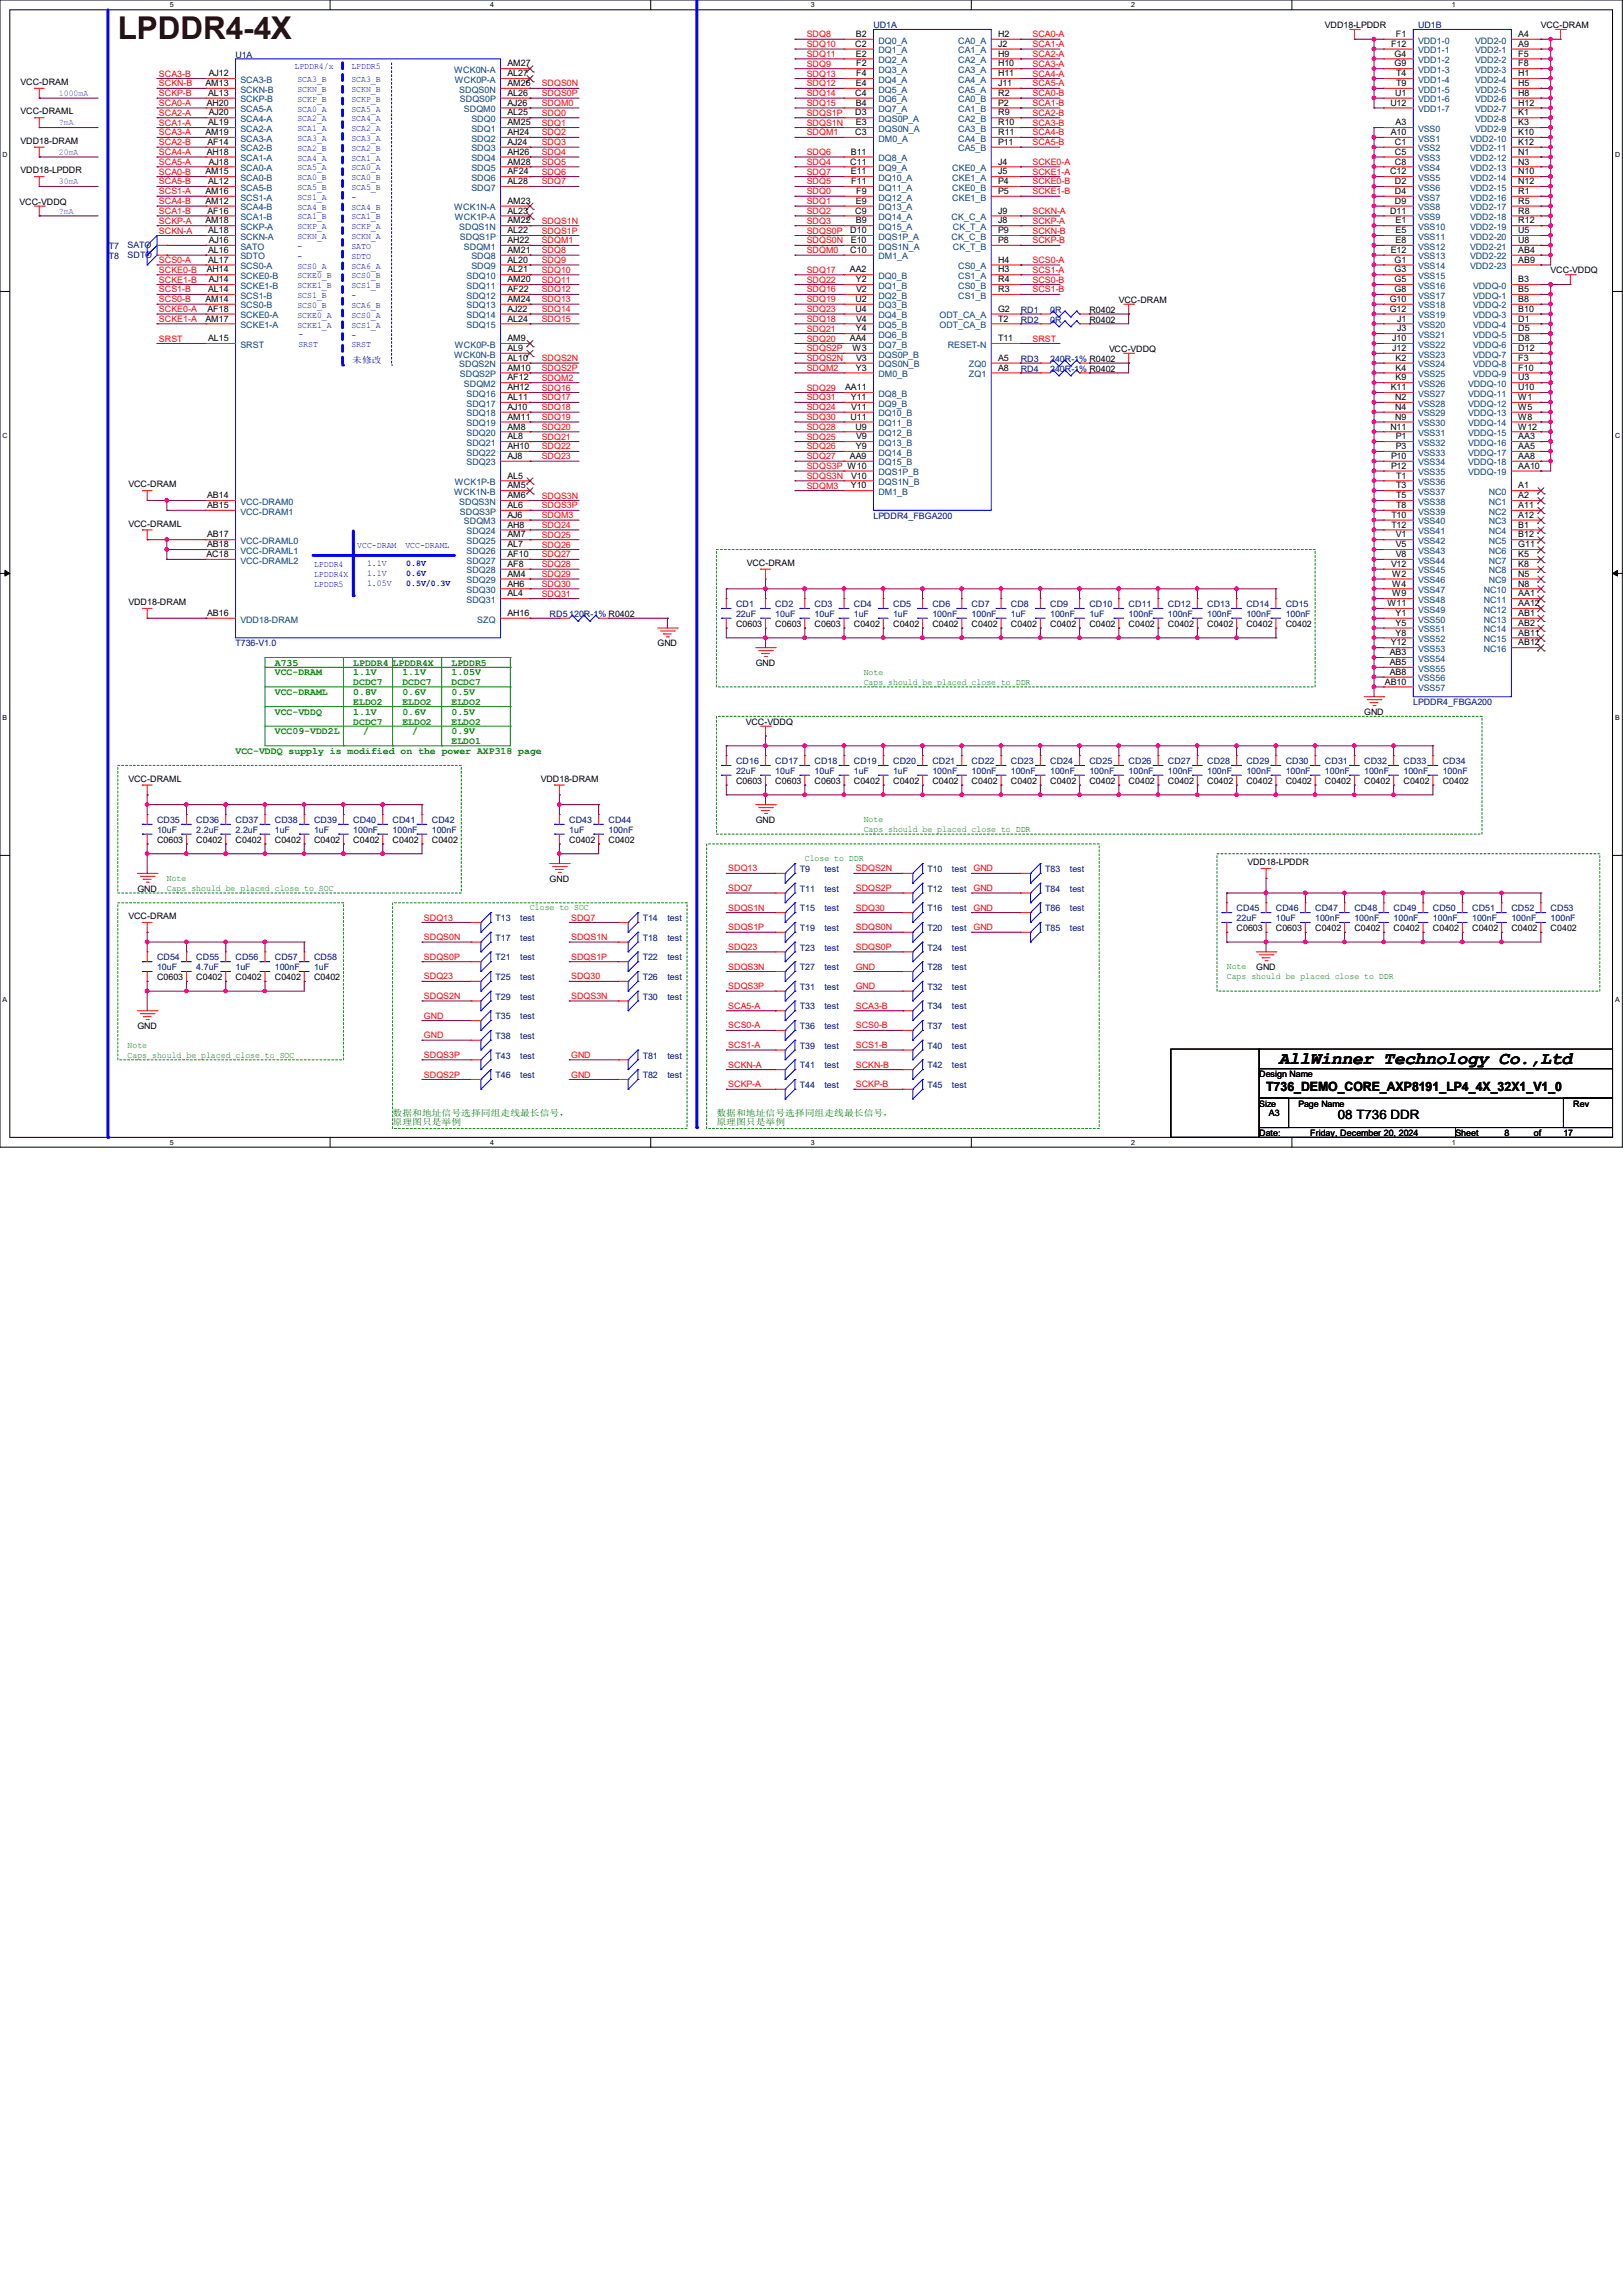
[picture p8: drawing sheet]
<svg xmlns="http://www.w3.org/2000/svg" width="210mm" height="297mm" viewBox="0 0 210 297" stroke-linecap="round" stroke-linejoin="round" font-family="sans-serif">
<defs><g id="words">
<text font-size="4.1" fill="#400000" x="15.2" y="5">LPDDR4-4X</text>
<text font-size="2.3" x="165.5" y="137.7">AllWinner Technology Co.,Ltd</text>
<g font-size="1.7">
<text x="163.8" y="141.2">T736_DEMO_CORE_AXP8191_LP4_4X_32X1_V1_0</text>
<text x="173.1" y="144.9">08 T736 DDR</text>
</g>
<g font-size="1.3" fill="#008000">
<text x="35.6" y="87.4">VCC-DRAM</text>
<text x="35.6" y="90">VCC-DRAML</text>
<text x="35.6" y="86.1">A735</text>
<text x="45.7" y="87.4">1.1V</text>
<text x="45.7" y="86.1">LPDDR4</text>
<text x="45.7" y="90">0.8V</text>
<text x="45.7" y="88.7">DCDC7</text>
<text x="50.8" y="86.1">LPDDR4X</text>
<text x="52.1" y="87.4">1.1V</text>
<text x="52.1" y="90">0.6V</text>
<text x="52.1" y="88.7">DCDC7</text>
<text x="58.4" y="90">0.5V</text>
<text x="58.4" y="87.4">1.05V</text>
<text x="58.4" y="88.7">DCDC7</text>
<text x="58.4" y="86.1">LPDDR5</text>
<text x="35.6" y="92.5">VCC-VDDQ</text>
<text x="35.6" y="95">VCC09-VDD2L</text>
<text x="45.7" y="92.5">1.1V</text>
<text x="45.7" y="91.2">ELDO2</text>
<text x="45.7" y="93.8">DCDC7</text>
<text x="47" y="95">/</text>
<text x="52.1" y="92.5">0.6V</text>
<text x="52.1" y="91.2">ELDO2</text>
<text x="52.1" y="93.8">ELDO2</text>
<text x="53.3" y="95">/</text>
<text x="58.4" y="92.5">0.5V</text>
<text x="58.4" y="95">0.9V</text>
<text x="58.4" y="91.2">ELDO2</text>
<text x="58.4" y="93.8">ELDO2</text>
<text x="30.5" y="97.6">VCC-VDDQ supply is modified on the power AXP318 page</text>
<text x="58.4" y="96.3">ELDO1</text>
</g>
<g font-size="1.1" fill="#f00">
<text x="104.4" y="4.8">SDQ8</text>
<text x="133.6" y="4.8">SCA0-A</text>
<text x="20.6" y="9.9">SCA3-B</text>
<text x="20.6" y="11.2">SCKN-B</text>
<text x="70.1" y="11.2">SDQS0N</text>
<text x="104.4" y="11.2">SDQ12</text>
<text x="104.4" y="8.6">SDQ9</text>
<text x="104.4" y="9.9">SDQ13</text>
<text x="104.4" y="7.4">SDQ11</text>
<text x="104.4" y="6.1">SDQ10</text>
<text x="133.6" y="7.4">SCA2-A</text>
<text x="133.6" y="8.6">SCA3-A</text>
<text x="133.6" y="11.2">SCA5-A</text>
<text x="133.6" y="9.9">SCA4-A</text>
<text x="133.6" y="6.1">SCA1-A</text>
<text x="20.6" y="16.3">SCA1-A</text>
<text x="20.6" y="17.5">SCA3-A</text>
<text x="20.6" y="13.7">SCA0-A</text>
<text x="20.6" y="15">SCA2-A</text>
<text x="20.6" y="12.4">SCKP-B</text>
<text x="70.1" y="12.4">SDQS0P</text>
<text x="70.1" y="13.7">SDQM0</text>
<text x="70.1" y="17.5">SDQ2</text>
<text x="70.1" y="15">SDQ0</text>
<text x="70.1" y="16.3">SDQ1</text>
<text x="104.4" y="13.7">SDQ15</text>
<text x="104.4" y="12.4">SDQ14</text>
<text x="104.4" y="16.3">SDQS1N</text>
<text x="104.4" y="17.5">SDQM1</text>
<text x="104.4" y="15">SDQS1P</text>
<text x="133.6" y="12.4">SCA0-B</text>
<text x="133.6" y="13.7">SCA1-B</text>
<text x="133.6" y="17.5">SCA4-B</text>
<text x="133.6" y="15">SCA2-B</text>
<text x="133.6" y="16.3">SCA3-B</text>
<text x="20.6" y="21.3">SCA5-A</text>
<text x="20.6" y="22.6">SCA0-B</text>
<text x="20.6" y="20.1">SCA4-A</text>
<text x="20.6" y="23.9">SCA5-B</text>
<text x="20.6" y="18.8">SCA2-B</text>
<text x="70.1" y="23.9">SDQ7</text>
<text x="70.1" y="20.1">SDQ4</text>
<text x="70.1" y="21.3">SDQ5</text>
<text x="70.1" y="22.6">SDQ6</text>
<text x="70.1" y="18.8">SDQ3</text>
<text x="104.4" y="23.9">SDQ5</text>
<text x="104.4" y="20.1">SDQ6</text>
<text x="104.4" y="21.3">SDQ4</text>
<text x="104.4" y="22.6">SDQ7</text>
<text x="133.6" y="23.9">SCKE0-B</text>
<text x="133.6" y="21.3">SCKE0-A</text>
<text x="133.6" y="22.6">SCKE1-A</text>
<text x="133.6" y="18.8">SCA5-B</text>
<text x="20.6" y="27.7">SCA1-B</text>
<text x="20.6" y="26.4">SCA4-B</text>
<text x="20.6" y="29">SCKP-A</text>
<text x="20.6" y="25.1">SCS1-A</text>
<text x="70.1" y="29">SDQS1N</text>
<text x="104.4" y="26.4">SDQ1</text>
<text x="104.4" y="25.1">SDQ0</text>
<text x="104.4" y="29">SDQ3</text>
<text x="104.4" y="27.7">SDQ2</text>
<text x="133.6" y="27.7">SCKN-A</text>
<text x="133.6" y="29">SCKP-A</text>
<text x="133.6" y="25.1">SCKE1-B</text>
<text x="20.6" y="35.3">SCKE0-B</text>
<text x="20.6" y="34">SCS0-A</text>
<text x="20.6" y="30.2">SCKN-A</text>
<text x="70.1" y="30.2">SDQS1P</text>
<text x="70.1" y="31.5">SDQM1</text>
<text x="70.1" y="35.3">SDQ10</text>
<text x="70.1" y="32.8">SDQ8</text>
<text x="70.1" y="34">SDQ9</text>
<text x="104.4" y="35.3">SDQ17</text>
<text x="104.4" y="32.8">SDQM0</text>
<text x="104.4" y="30.2">SDQS0P</text>
<text x="104.4" y="31.5">SDQS0N</text>
<text x="133.6" y="31.5">SCKP-B</text>
<text x="133.6" y="30.2">SCKN-B</text>
<text x="133.6" y="34">SCS0-A</text>
<text x="133.6" y="35.3">SCS1-A</text>
<text x="20.6" y="36.6">SCKE1-B</text>
<text x="20.6" y="40.4">SCKE0-A</text>
<text x="20.6" y="41.7">SCKE1-A</text>
<text x="20.6" y="39.1">SCS0-B</text>
<text x="20.6" y="37.8">SCS1-B</text>
<text x="70.1" y="41.7">SDQ15</text>
<text x="70.1" y="37.8">SDQ12</text>
<text x="70.1" y="39.1">SDQ13</text>
<text x="70.1" y="40.4">SDQ14</text>
<text x="70.1" y="36.6">SDQ11</text>
<text x="104.4" y="36.6">SDQ22</text>
<text x="104.4" y="41.7">SDQ18</text>
<text x="104.4" y="40.4">SDQ23</text>
<text x="104.4" y="39.1">SDQ19</text>
<text x="104.4" y="37.8">SDQ16</text>
<text x="133.6" y="37.8">SCS1-B</text>
<text x="133.6" y="36.6">SCS0-B</text>
<text x="20.6" y="44.2">SRST</text>
<text x="70.1" y="46.7">SDQS2N</text>
<text x="104.4" y="44.2">SDQ20</text>
<text x="104.4" y="42.9">SDQ21</text>
<text x="104.4" y="45.5">SDQS2P</text>
<text x="104.4" y="46.7">SDQS2N</text>
<text x="133.6" y="44.2">SRST</text>
<text x="70.1" y="48">SDQS2P</text>
<text x="70.1" y="49.3">SDQM2</text>
<text x="70.1" y="53.1">SDQ18</text>
<text x="70.1" y="50.5">SDQ16</text>
<text x="70.1" y="51.8">SDQ17</text>
<text x="104.4" y="50.5">SDQ29</text>
<text x="104.4" y="48">SDQM2</text>
<text x="104.4" y="51.8">SDQ31</text>
<text x="104.4" y="53.1">SDQ24</text>
<text x="70.1" y="59.4">SDQ23</text>
<text x="70.1" y="55.6">SDQ20</text>
<text x="70.1" y="56.9">SDQ21</text>
<text x="70.1" y="58.2">SDQ22</text>
<text x="70.1" y="54.4">SDQ19</text>
<text x="104.4" y="55.6">SDQ28</text>
<text x="104.4" y="59.4">SDQ27</text>
<text x="104.4" y="56.9">SDQ25</text>
<text x="104.4" y="54.4">SDQ30</text>
<text x="104.4" y="58.2">SDQ26</text>
<text x="70.1" y="64.5">SDQS3N</text>
<text x="70.1" y="65.8">SDQS3P</text>
<text x="104.4" y="63.2">SDQM3</text>
<text x="104.4" y="60.7">SDQS3P W10</text>
<text x="104.4" y="62">SDQS3N</text>
<text x="70.1" y="67.1">SDQM3</text>
<text x="70.1" y="70.9">SDQ26</text>
<text x="70.1" y="68.3">SDQ24</text>
<text x="70.1" y="69.6">SDQ25</text>
<text x="70.1" y="77.2">SDQ31</text>
<text x="70.1" y="73.4">SDQ28</text>
<text x="70.1" y="74.7">SDQ29</text>
<text x="70.1" y="75.9">SDQ30</text>
<text x="70.1" y="72.1">SDQ27</text>
<text x="94.2" y="112.8">SDQ13</text>
<text x="110.7" y="112.8">SDQS2N</text>
<text x="126" y="112.8">GND</text>
<text x="54.9" y="119.1">SDQ13</text>
<text x="73.9" y="119.1">SDQ7</text>
<text x="94.2" y="117.9">SDQS1N</text>
<text x="94.2" y="115.3">SDQ7</text>
<text x="110.7" y="117.9">SDQ30</text>
<text x="110.7" y="115.3">SDQS2P</text>
<text x="126" y="115.3">GND</text>
<text x="126" y="117.9">GND</text>
<text x="54.9" y="124.2">SDQS0P</text>
<text x="54.9" y="121.7">SDQS0N</text>
<text x="73.9" y="121.7">SDQS1N</text>
<text x="73.9" y="124.2">SDQS1P</text>
<text x="94.2" y="120.4">SDQS1P</text>
<text x="94.2" y="125.5">SDQS3N</text>
<text x="94.2" y="122.9">SDQ23</text>
<text x="110.7" y="120.4">SDQS0N</text>
<text x="110.7" y="122.9">SDQS0P</text>
<text x="110.7" y="125.5">GND</text>
<text x="126" y="120.4">GND</text>
<text x="54.9" y="129.3">SDQS2N</text>
<text x="54.9" y="126.7">SDQ23</text>
<text x="54.9" y="131.8">GND</text>
<text x="73.9" y="129.3">SDQS3N</text>
<text x="73.9" y="126.7">SDQ30</text>
<text x="94.2" y="128">SDQS3P</text>
<text x="94.2" y="130.6">SCA5-A</text>
<text x="110.7" y="128">GND</text>
<text x="110.7" y="130.6">SCA3-B</text>
<text x="54.9" y="136.9">SDQS3P</text>
<text x="54.9" y="134.4">GND</text>
<text x="73.9" y="136.9">GND</text>
<text x="94.2" y="133.1">SCS0-A</text>
<text x="94.2" y="135.6">SCS1-A</text>
<text x="110.7" y="133.1">SCS0-B</text>
<text x="110.7" y="135.6">SCS1-B</text>
<text x="54.9" y="139.5">SDQS2P</text>
<text x="73.9" y="139.5">GND</text>
<text x="94.2" y="138.2">SCKN-A</text>
<text x="94.2" y="140.7">SCKP-A</text>
<text x="110.7" y="138.2">SCKN-B</text>
<text x="110.7" y="140.7">SCKP-B</text>
</g>
<g font-size="1.1">
<text x="110.7" y="4.8">B2</text>
<text x="129.2" y="4.8">H2</text>
<text x="171.4" y="3.6">VDD18-LPDDR</text>
<text x="180.6" y="4.8">F1</text>
<text x="196.5" y="4.8">A4</text>
<text x="199.4" y="3.6">VCC-DRAM</text>
<text x="2.7" y="11">VCC-DRAM</text>
<text x="26.6" y="11.1">AM13</text>
<text x="27" y="9.9">AJ12</text>
<text x="65.7" y="8.6">AM27</text>
<text x="65.7" y="9.9">AL27</text>
<text x="65.7" y="11.1">AM26</text>
<text x="110.7" y="6.1">C2</text>
<text x="110.7" y="7.3">E2</text>
<text x="110.7" y="11.1">E4</text>
<text x="110.8" y="8.6">F2</text>
<text x="110.8" y="9.9">F4</text>
<text x="129.2" y="6.1">J2</text>
<text x="129.2" y="7.3">H9</text>
<text x="129.2" y="8.6">H10</text>
<text x="129.2" y="9.9">H11</text>
<text x="129.2" y="11.1">J11</text>
<text x="180" y="6.1">F12</text>
<text x="180.5" y="7.3">G4</text>
<text x="180.5" y="8.6">G9</text>
<text x="180.7" y="9.9">T4</text>
<text x="180.7" y="11.1">T9</text>
<text x="196.5" y="6.1">A9</text>
<text x="196.5" y="7.3">F5</text>
<text x="196.5" y="8.6">F8</text>
<text x="196.5" y="9.9">H1</text>
<text x="196.5" y="11.1">H5</text>
<text x="2.7" y="14.8">VCC-DRAML</text>
<text x="26.6" y="17.5">AM19</text>
<text x="26.8" y="13.7">AH20</text>
<text x="26.9" y="12.4">AL13</text>
<text x="26.9" y="16.2">AL19</text>
<text x="27" y="14.9">AJ20</text>
<text x="65.7" y="12.4">AL26</text>
<text x="65.7" y="13.7">AJ26</text>
<text x="65.7" y="14.9">AL25</text>
<text x="65.7" y="16.2">AM25</text>
<text x="65.7" y="17.5">AH24</text>
<text x="110.7" y="12.4">C4</text>
<text x="110.7" y="17.5">C3</text>
<text x="110.7" y="14.9">D3</text>
<text x="110.7" y="13.7">B4</text>
<text x="110.7" y="16.2">E3</text>
<text x="129.2" y="12.4">R2</text>
<text x="129.2" y="13.7">P2</text>
<text x="129.2" y="14.9">R9</text>
<text x="129.2" y="16.2">R10</text>
<text x="129.2" y="17.5">R11</text>
<text x="179.9" y="13.7">U12</text>
<text x="180" y="17.5">A10</text>
<text x="180.5" y="12.4">U1</text>
<text x="180.6" y="16.2">A3</text>
<text x="196.5" y="12.4">H8</text>
<text x="196.5" y="13.7">H12</text>
<text x="196.5" y="14.9">K1</text>
<text x="196.5" y="16.2">K3</text>
<text x="196.5" y="17.5">K10</text>
<text x="2.7" y="18.6">VDD18-DRAM</text>
<text x="2.7" y="22.4">VDD18-LPDDR</text>
<text x="26.6" y="22.6">AM15</text>
<text x="26.8" y="20">AH18</text>
<text x="26.8" y="18.8">AF14</text>
<text x="26.9" y="23.8">AL12</text>
<text x="27" y="21.3">AJ18</text>
<text x="65.7" y="18.8">AJ24</text>
<text x="65.7" y="20">AH26</text>
<text x="65.7" y="21.3">AM28</text>
<text x="65.7" y="22.6">AF24</text>
<text x="65.7" y="23.8">AL28</text>
<text x="110" y="21.3">C11</text>
<text x="110.1" y="20">B11</text>
<text x="110.1" y="22.6">E11</text>
<text x="110.1" y="23.8">F11</text>
<text x="129.2" y="21.3">J4</text>
<text x="129.2" y="22.6">J5</text>
<text x="129.2" y="18.8">P11</text>
<text x="129.2" y="23.8">P4</text>
<text x="179.9" y="22.6">C12</text>
<text x="180.5" y="18.8">C1</text>
<text x="180.5" y="20">C5</text>
<text x="180.5" y="21.3">C8</text>
<text x="180.5" y="23.8">D2</text>
<text x="196.5" y="18.8">K12</text>
<text x="196.5" y="20">N1</text>
<text x="196.5" y="21.3">N3</text>
<text x="196.5" y="22.6">N10</text>
<text x="196.5" y="23.8">N12</text>
<text x="2.5" y="26.5">VCC-VDDQ</text>
<text x="26.6" y="25.1">AM16</text>
<text x="26.6" y="26.4">AM12</text>
<text x="26.6" y="28.9">AM18</text>
<text x="26.8" y="27.6">AF16</text>
<text x="65.7" y="26.4">AM23</text>
<text x="65.7" y="27.6">AL23</text>
<text x="65.7" y="28.9">AM22</text>
<text x="110.7" y="27.6">C9</text>
<text x="110.7" y="26.4">E9</text>
<text x="110.7" y="28.9">B9</text>
<text x="110.8" y="25.1">F9</text>
<text x="129.2" y="28.9">J8</text>
<text x="129.2" y="27.6">J9</text>
<text x="129.2" y="25.1">P5</text>
<text x="179.9" y="27.6">D11</text>
<text x="180.5" y="25.1">D4</text>
<text x="180.5" y="26.4">D9</text>
<text x="180.6" y="28.9">E1</text>
<text x="196.5" y="25.1">R1</text>
<text x="196.5" y="26.4">R5</text>
<text x="196.5" y="27.6">R8</text>
<text x="196.5" y="28.9">R12</text>
<text x="26.8" y="35.3">AH14</text>
<text x="26.9" y="30.2">AL18</text>
<text x="26.9" y="32.7">AL16</text>
<text x="26.9" y="34">AL17</text>
<text x="27" y="31.5">AJ16</text>
<text x="65.7" y="30.2">AL22</text>
<text x="65.7" y="31.5">AH22</text>
<text x="65.7" y="32.7">AM21</text>
<text x="65.7" y="34">AL20</text>
<text x="65.7" y="35.3">AL21</text>
<text x="110" y="35.3">AA2</text>
<text x="110" y="32.7">C10</text>
<text x="110" y="30.2">D10</text>
<text x="110.1" y="31.5">E10</text>
<text x="129.2" y="34">H4</text>
<text x="129.2" y="35.3">H3</text>
<text x="129.2" y="30.2">P9</text>
<text x="129.2" y="31.5">P8</text>
<text x="180" y="32.7">E12</text>
<text x="180.5" y="34">G1</text>
<text x="180.5" y="35.3">G3</text>
<text x="180.6" y="30.2">E5</text>
<text x="180.6" y="31.5">E8</text>
<text x="196.5" y="30.2">U5</text>
<text x="196.5" y="31.5">U8</text>
<text x="196.5" y="32.7">AB4</text>
<text x="196.5" y="34">AB9</text>
<text x="200.7" y="35.4">VCC-VDDQ</text>
<text x="26.6" y="39.1">AM14</text>
<text x="26.6" y="41.6">AM17</text>
<text x="26.8" y="40.3">AF18</text>
<text x="26.9" y="37.8">AL14</text>
<text x="27" y="36.5">AJ14</text>
<text x="65.7" y="36.5">AM20</text>
<text x="65.7" y="37.8">AF22</text>
<text x="65.7" y="39.1">AM24</text>
<text x="65.7" y="40.3">AJ22</text>
<text x="65.7" y="41.6">AL24</text>
<text x="110.7" y="39.1">U2</text>
<text x="110.7" y="40.3">U4</text>
<text x="110.7" y="36.5">Y2</text>
<text x="110.8" y="37.8">V2</text>
<text x="110.8" y="41.6">V4</text>
<text x="129.2" y="40.3">G2</text>
<text x="129.2" y="36.5">R4</text>
<text x="129.2" y="37.8">R3</text>
<text x="129.2" y="41.6">T2</text>
<text x="141" y="40.5">R0402</text>
<text x="141" y="41.7">R0402</text>
<text x="144.8" y="39.2">VCC-DRAM</text>
<text x="179.8" y="39.1">G10</text>
<text x="179.8" y="40.3">G12</text>
<text x="180.5" y="36.5">G5</text>
<text x="180.5" y="37.8">G8</text>
<text x="180.8" y="41.6">J1</text>
<text x="196.5" y="36.5">B3</text>
<text x="196.5" y="37.8">B5</text>
<text x="196.5" y="39.1">B8</text>
<text x="196.5" y="40.3">B10</text>
<text x="196.5" y="41.6">D1</text>
<text x="26.9" y="44.2">AL15</text>
<text x="65.7" y="44.2">AM9</text>
<text x="65.7" y="45.4">AL9</text>
<text x="65.7" y="46.7">AL10</text>
<text x="65.7" y="48">AM10</text>
<text x="110" y="44.2">AA4</text>
<text x="110.3" y="45.4">W3</text>
<text x="110.7" y="42.9">Y4</text>
<text x="110.7" y="48">Y3</text>
<text x="110.8" y="46.7">V3</text>
<text x="129.2" y="46.7">A5</text>
<text x="129.2" y="48">A8</text>
<text x="129.2" y="44.2">T11</text>
<text x="143.5" y="45.6">VCC-VDDQ</text>
<text x="180.2" y="44.2">J10</text>
<text x="180.2" y="45.4">J12</text>
<text x="180.6" y="46.7">K2</text>
<text x="180.6" y="48">K4</text>
<text x="180.8" y="42.9">J3</text>
<text x="196.5" y="42.9">D5</text>
<text x="196.5" y="44.2">D8</text>
<text x="196.5" y="45.4">D12</text>
<text x="196.5" y="46.7">F3</text>
<text x="196.5" y="48">F10</text>
<text x="65.7" y="49.2">AF12</text>
<text x="65.7" y="50.5">AH12</text>
<text x="65.7" y="51.8">AL11</text>
<text x="65.7" y="53">AJ10</text>
<text x="109.3" y="50.5">AA11</text>
<text x="110.1" y="51.8">Y11</text>
<text x="110.1" y="53">V11</text>
<text x="180" y="50.5">K11</text>
<text x="180.5" y="51.8">N2</text>
<text x="180.5" y="53">N4</text>
<text x="180.6" y="49.2">K9</text>
<text x="196.5" y="49.2">U3</text>
<text x="196.5" y="50.5">U10</text>
<text x="196.5" y="51.8">W1</text>
<text x="196.5" y="53">W5</text>
<text x="65.7" y="54.3">AM11</text>
<text x="65.7" y="55.6">AM8</text>
<text x="65.7" y="56.9">AL8</text>
<text x="65.7" y="58.1">AH10</text>
<text x="65.7" y="59.4">AJ8</text>
<text x="110" y="59.4">AA9</text>
<text x="110.1" y="54.3">U11</text>
<text x="110.7" y="55.6">U9</text>
<text x="110.7" y="58.1">Y9</text>
<text x="110.8" y="56.9">V9</text>
<text x="179.9" y="55.6">N11</text>
<text x="180" y="59.4">P10</text>
<text x="180.5" y="54.3">N9</text>
<text x="180.6" y="56.9">P1</text>
<text x="180.6" y="58.1">P3</text>
<text x="196.5" y="54.3">W8</text>
<text x="196.5" y="55.6">W12</text>
<text x="196.5" y="56.9">AA3</text>
<text x="196.5" y="58.1">AA5</text>
<text x="196.5" y="59.4">AA8</text>
<text x="16.6" y="63.1">VCC-DRAM</text>
<text x="26.8" y="64.5">AB14</text>
<text x="26.8" y="65.7">AB15</text>
<text x="65.7" y="61.9">AL5</text>
<text x="65.7" y="63.2">AM5</text>
<text x="65.7" y="64.5">AM6</text>
<text x="65.7" y="65.7">AL6</text>
<text x="110.1" y="63.2">Y10</text>
<text x="110.1" y="61.9">V10</text>
<text x="180" y="60.7">P12</text>
<text x="180.7" y="61.9">T1</text>
<text x="180.7" y="63.2">T3</text>
<text x="180.7" y="64.5">T5</text>
<text x="180.7" y="65.7">T8</text>
<text x="196.5" y="63.2">A1</text>
<text x="196.5" y="64.5">A2</text>
<text x="196.5" y="65.7">A11</text>
<text x="196.5" y="60.7">AA10</text>
<text x="16.6" y="68.2">VCC-DRAML</text>
<text x="26.8" y="69.6">AB17</text>
<text x="26.8" y="70.8">AB18</text>
<text x="65.7" y="67">AJ6</text>
<text x="65.7" y="68.3">AH8</text>
<text x="65.7" y="69.6">AM7</text>
<text x="65.7" y="70.8">AL7</text>
<text x="180" y="67">T10</text>
<text x="180" y="68.3">T12</text>
<text x="180.6" y="69.6">V1</text>
<text x="180.6" y="70.8">V5</text>
<text x="196.5" y="67">A12</text>
<text x="196.5" y="68.3">B1</text>
<text x="196.5" y="69.6">B12</text>
<text x="196.5" y="70.8">G11</text>
<text x="26.7" y="72.1">AC18</text>
<text x="65.7" y="72.1">AF10</text>
<text x="65.7" y="73.4">AF8</text>
<text x="65.7" y="74.6">AM4</text>
<text x="65.7" y="75.9">AH6</text>
<text x="65.7" y="77.2">AL4</text>
<text x="96.6" y="73.2">VCC-DRAM</text>
<text x="180" y="73.4">V12</text>
<text x="180.2" y="74.6">W2</text>
<text x="180.2" y="75.9">W4</text>
<text x="180.2" y="77.2">W9</text>
<text x="180.6" y="72.1">V8</text>
<text x="196.5" y="72.1">K5</text>
<text x="196.5" y="73.4">K8</text>
<text x="196.5" y="74.6">N5</text>
<text x="196.5" y="75.9">N8</text>
<text x="196.5" y="77.2">AA1</text>
<text x="16.6" y="78.3">VDD18-DRAM</text>
<text x="26.8" y="79.7">AB16</text>
<text x="65.7" y="79.7">AH16</text>
<text x="85.1" y="83.7">GND</text>
<text x="95.2" y="81.1">C0603</text>
<text x="100.3" y="81.1">C0603</text>
<text x="105.4" y="81.1">C0603</text>
<text x="110.5" y="81.1">C0402</text>
<text x="115.6" y="81.1">C0402</text>
<text x="120.6" y="81.1">C0402</text>
<text x="125.7" y="81.1">C0402</text>
<text x="130.8" y="81.1">C0402</text>
<text x="135.9" y="81.1">C0402</text>
<text x="141" y="81.1">C0402</text>
<text x="146" y="81.1">C0402</text>
<text x="151.1" y="81.1">C0402</text>
<text x="156.2" y="81.1">C0402</text>
<text x="161.3" y="81.1">C0402</text>
<text x="166.4" y="81.1">C0402</text>
<text x="179.5" y="78.4">W11</text>
<text x="180" y="83.5">Y12</text>
<text x="180.6" y="79.7">Y1</text>
<text x="180.6" y="81">Y5</text>
<text x="180.6" y="82.3">Y8</text>
<text x="196.5" y="78.4">AA12</text>
<text x="196.5" y="79.7">AB1</text>
<text x="196.5" y="81">AB2</text>
<text x="196.5" y="82.3">AB11</text>
<text x="196.5" y="83.5">AB12</text>
<text x="97.8" y="86.2">GND</text>
<text x="179.2" y="88.6">AB10</text>
<text x="179.8" y="84.8">AB3</text>
<text x="179.8" y="86.1">AB5</text>
<text x="179.8" y="87.3">AB8</text>
<text x="96.5" y="93.8">VCC-VDDQ</text>
<text x="176.5" y="92.5">GND</text>
<text x="16.6" y="101.2">VCC-DRAML</text>
<text x="70" y="101.2">VDD18-DRAM</text>
<text x="95.2" y="101.4">C0603</text>
<text x="100.3" y="101.4">C0603</text>
<text x="105.4" y="101.4">C0603</text>
<text x="110.5" y="101.4">C0402</text>
<text x="115.6" y="101.4">C0402</text>
<text x="120.6" y="101.4">C0402</text>
<text x="125.7" y="101.4">C0402</text>
<text x="130.8" y="101.4">C0402</text>
<text x="135.9" y="101.4">C0402</text>
<text x="141" y="101.4">C0402</text>
<text x="146" y="101.4">C0402</text>
<text x="151.1" y="101.4">C0402</text>
<text x="156.2" y="101.4">C0402</text>
<text x="161.3" y="101.4">C0402</text>
<text x="166.4" y="101.4">C0402</text>
<text x="171.4" y="101.4">C0402</text>
<text x="176.5" y="101.4">C0402</text>
<text x="181.6" y="101.4">C0402</text>
<text x="186.7" y="101.4">C0402</text>
<text x="97.8" y="106.5">GND</text>
<text x="20.3" y="109.1">C0603</text>
<text x="25.4" y="109.1">C0402</text>
<text x="30.5" y="109.1">C0402</text>
<text x="35.6" y="109.1">C0402</text>
<text x="40.6" y="109.1">C0402</text>
<text x="45.7" y="109.1">C0402</text>
<text x="50.8" y="109.1">C0402</text>
<text x="55.9" y="109.1">C0402</text>
<text x="73.7" y="109.1">C0402</text>
<text x="78.7" y="109.1">C0402</text>
<text x="161.4" y="112">VDD18-LPDDR</text>
<text x="16.6" y="119">VCC-DRAM</text>
<text x="17.8" y="115.4">GND</text>
<text x="71.1" y="114.1">GND</text>
<text x="160" y="120.5">C0603</text>
<text x="162.6" y="125.6">GND</text>
<text x="165.1" y="120.5">C0603</text>
<text x="170.2" y="120.5">C0402</text>
<text x="175.3" y="120.5">C0402</text>
<text x="180.3" y="120.5">C0402</text>
<text x="185.4" y="120.5">C0402</text>
<text x="190.5" y="120.5">C0402</text>
<text x="195.6" y="120.5">C0402</text>
<text x="200.7" y="120.5">C0402</text>
<text x="20.3" y="126.8">C0603</text>
<text x="25.4" y="126.8">C0402</text>
<text x="30.5" y="126.8">C0402</text>
<text x="35.6" y="126.8">C0402</text>
<text x="40.6" y="126.8">C0402</text>
<text x="17.8" y="133.2">GND</text>
<text x="162.9" y="139.4">Design Name</text>
<text x="162.9" y="143.2">Size</text>
<text x="168" y="143.2">Page Name</text>
<text x="203.6" y="143.2">Rev</text>
<text x="162.9" y="147">Date:</text>
<text x="164.2" y="144.5">A3</text>
<text x="169.5" y="147">Friday, December 20, 2024</text>
<text x="188.3" y="147">Sheet</text>
<text x="194.7" y="147">8</text>
<text x="198.5" y="147">of</text>
<text x="202.3" y="147">17</text>
</g>
<g font-size="1.1" fill="#000080">
<text x="113" y="3.6">UD1A</text>
<text x="183.5" y="3.6">UD1B</text>
<text x="30.5" y="7.5">U1A</text>
<text x="14.1" y="33.5">T8</text>
<text x="14.1" y="32.2">T7</text>
<text x="16.5" y="33.4">SDTO</text>
<text x="16.5" y="32.1">SATO</text>
<text x="132.1" y="40.5">RD1</text>
<text x="132.1" y="41.7">RD2</text>
<text x="135.9" y="40.5">0R</text>
<text x="135.9" y="41.7">0R</text>
<text x="132.1" y="46.8">RD3</text>
<text x="135.9" y="46.8">240R-1% R0402</text>
<text x="132.1" y="48.1">RD4</text>
<text x="135.9" y="48.1">240R-1% R0402</text>
<text x="113" y="67.1">LPDDR4_FBGA200</text>
<text x="30.5" y="83.7">T736-V1.0</text>
<text x="71.1" y="79.8">RD5 120R-1% R0402</text>
<text x="95.2" y="78.6">CD1</text>
<text x="95.2" y="79.8">22uF</text>
<text x="100.3" y="78.6">CD2</text>
<text x="100.3" y="79.8">10uF</text>
<text x="105.4" y="78.6">CD3</text>
<text x="105.4" y="79.8">10uF</text>
<text x="110.5" y="78.6">CD4</text>
<text x="110.5" y="79.8">1uF</text>
<text x="115.6" y="78.6">CD5</text>
<text x="115.6" y="79.8">1uF</text>
<text x="120.6" y="78.6">CD6</text>
<text x="120.6" y="79.8">100nF</text>
<text x="125.7" y="78.6">CD7</text>
<text x="125.7" y="79.8">100nF</text>
<text x="130.8" y="78.6">CD8</text>
<text x="130.8" y="79.8">1uF</text>
<text x="135.9" y="78.6">CD9</text>
<text x="135.9" y="79.8">100nF</text>
<text x="141" y="78.6">CD10</text>
<text x="141" y="79.8">1uF</text>
<text x="146" y="78.6">CD11</text>
<text x="146" y="79.8">100nF</text>
<text x="151.1" y="78.6">CD12</text>
<text x="151.1" y="79.8">100nF</text>
<text x="156.2" y="78.6">CD13</text>
<text x="156.2" y="79.8">100nF</text>
<text x="161.3" y="78.6">CD14</text>
<text x="161.3" y="79.8">100nF</text>
<text x="166.4" y="78.6">CD15</text>
<text x="166.4" y="79.8">100nF</text>
<text x="182.9" y="91.3">LPDDR4_FBGA200</text>
<text x="95.2" y="98.9">CD16</text>
<text x="95.2" y="100.2">22uF</text>
<text x="100.3" y="98.9">CD17</text>
<text x="100.3" y="100.2">10uF</text>
<text x="105.4" y="98.9">CD18</text>
<text x="105.4" y="100.2">10uF</text>
<text x="110.5" y="98.9">CD19</text>
<text x="110.5" y="100.2">1uF</text>
<text x="115.6" y="98.9">CD20</text>
<text x="115.6" y="100.2">1uF</text>
<text x="120.6" y="98.9">CD21</text>
<text x="120.6" y="100.2">100nF</text>
<text x="125.7" y="98.9">CD22</text>
<text x="125.7" y="100.2">100nF</text>
<text x="130.8" y="98.9">CD23</text>
<text x="130.8" y="100.2">100nF</text>
<text x="135.9" y="98.9">CD24</text>
<text x="135.9" y="100.2">100nF</text>
<text x="141" y="98.9">CD25</text>
<text x="141" y="100.2">100nF</text>
<text x="146" y="98.9">CD26</text>
<text x="146" y="100.2">100nF</text>
<text x="151.1" y="98.9">CD27</text>
<text x="151.1" y="100.2">100nF</text>
<text x="156.2" y="98.9">CD28</text>
<text x="156.2" y="100.2">100nF</text>
<text x="161.3" y="98.9">CD29</text>
<text x="161.3" y="100.2">100nF</text>
<text x="166.4" y="98.9">CD30</text>
<text x="166.4" y="100.2">100nF</text>
<text x="171.4" y="98.9">CD31</text>
<text x="171.4" y="100.2">100nF</text>
<text x="176.5" y="98.9">CD32</text>
<text x="176.5" y="100.2">100nF</text>
<text x="181.6" y="98.9">CD33</text>
<text x="181.6" y="100.2">100nF</text>
<text x="186.7" y="98.9">CD34</text>
<text x="186.7" y="100.2">100nF</text>
<text x="20.3" y="106.5">CD35</text>
<text x="20.3" y="107.8">10uF</text>
<text x="25.4" y="106.5">CD36</text>
<text x="25.4" y="107.8">2.2uF</text>
<text x="30.5" y="106.5">CD37</text>
<text x="30.5" y="107.8">2.2uF</text>
<text x="35.6" y="106.5">CD38</text>
<text x="35.6" y="107.8">1uF</text>
<text x="40.6" y="106.5">CD39</text>
<text x="40.6" y="107.8">1uF</text>
<text x="45.7" y="106.5">CD40</text>
<text x="45.7" y="107.8">100nF</text>
<text x="50.8" y="106.5">CD41</text>
<text x="50.8" y="107.8">100nF</text>
<text x="55.9" y="106.5">CD42</text>
<text x="55.9" y="107.8">100nF</text>
<text x="73.7" y="106.5">CD43</text>
<text x="73.7" y="107.8">1uF</text>
<text x="78.7" y="106.5">CD44</text>
<text x="78.7" y="107.8">100nF</text>
<text x="103.5" y="112.9">T9</text>
<text x="106.7" y="112.9">test</text>
<text x="120" y="112.9">T10</text>
<text x="123.2" y="112.9">test</text>
<text x="135.3" y="112.9">T83</text>
<text x="138.4" y="112.9">test</text>
<text x="64.1" y="119.2">T13</text>
<text x="67.3" y="119.2">test</text>
<text x="83.2" y="119.2">T14</text>
<text x="86.4" y="119.2">test</text>
<text x="103.5" y="115.4">T11</text>
<text x="103.5" y="117.9">T15</text>
<text x="106.7" y="115.4">test</text>
<text x="106.7" y="117.9">test</text>
<text x="120" y="115.4">T12</text>
<text x="120" y="117.9">T16</text>
<text x="123.2" y="115.4">test</text>
<text x="123.2" y="117.9">test</text>
<text x="135.3" y="117.9">T86</text>
<text x="135.3" y="115.4">T84</text>
<text x="138.4" y="117.9">test</text>
<text x="138.4" y="115.4">test</text>
<text x="160" y="117.9">CD45</text>
<text x="160" y="119.2">22uF</text>
<text x="165.1" y="117.9">CD46</text>
<text x="165.1" y="119.2">10uF</text>
<text x="170.2" y="117.9">CD47</text>
<text x="170.2" y="119.2">100nF</text>
<text x="175.3" y="117.9">CD48</text>
<text x="175.3" y="119.2">100nF</text>
<text x="180.3" y="117.9">CD49</text>
<text x="180.3" y="119.2">100nF</text>
<text x="185.4" y="117.9">CD50</text>
<text x="185.4" y="119.2">100nF</text>
<text x="190.5" y="117.9">CD51</text>
<text x="190.5" y="119.2">100nF</text>
<text x="195.6" y="117.9">CD52</text>
<text x="195.6" y="119.2">100nF</text>
<text x="200.7" y="117.9">CD53</text>
<text x="200.7" y="119.2">100nF</text>
<text x="20.3" y="124.3">CD54</text>
<text x="20.3" y="125.6">10uF</text>
<text x="25.4" y="124.3">CD55</text>
<text x="25.4" y="125.6">4.7uF</text>
<text x="30.5" y="124.3">CD56</text>
<text x="30.5" y="125.6">1uF</text>
<text x="35.6" y="124.3">CD57</text>
<text x="35.6" y="125.6">100nF</text>
<text x="40.6" y="124.3">CD58</text>
<text x="40.6" y="125.6">1uF</text>
<text x="64.1" y="124.3">T21</text>
<text x="64.1" y="121.8">T17</text>
<text x="67.3" y="124.3">test</text>
<text x="67.3" y="121.8">test</text>
<text x="83.2" y="124.3">T22</text>
<text x="83.2" y="121.8">T18</text>
<text x="86.4" y="124.3">test</text>
<text x="86.4" y="121.8">test</text>
<text x="103.5" y="125.6">T27</text>
<text x="103.5" y="120.5">T19</text>
<text x="103.5" y="123">T23</text>
<text x="106.7" y="125.6">test</text>
<text x="106.7" y="120.5">test</text>
<text x="106.7" y="123">test</text>
<text x="120" y="123">T24</text>
<text x="120" y="125.6">T28</text>
<text x="120" y="120.5">T20</text>
<text x="123.2" y="123">test</text>
<text x="123.2" y="125.6">test</text>
<text x="123.2" y="120.5">test</text>
<text x="135.3" y="120.5">T85</text>
<text x="138.4" y="120.5">test</text>
<text x="64.1" y="129.4">T29</text>
<text x="64.1" y="126.8">T25</text>
<text x="64.1" y="131.9">T35</text>
<text x="67.3" y="129.4">test</text>
<text x="67.3" y="126.8">test</text>
<text x="67.3" y="131.9">test</text>
<text x="83.2" y="126.8">T26</text>
<text x="83.2" y="129.4">T30</text>
<text x="86.4" y="126.8">test</text>
<text x="86.4" y="129.4">test</text>
<text x="103.5" y="130.6">T33</text>
<text x="103.5" y="128.1">T31</text>
<text x="106.7" y="130.6">test</text>
<text x="106.7" y="128.1">test</text>
<text x="120" y="130.6">T34</text>
<text x="120" y="128.1">T32</text>
<text x="123.2" y="130.6">test</text>
<text x="123.2" y="128.1">test</text>
<text x="64.1" y="134.5">T38</text>
<text x="64.1" y="137">T43</text>
<text x="67.3" y="134.5">test</text>
<text x="67.3" y="137">test</text>
<text x="83.2" y="137">T81</text>
<text x="86.4" y="137">test</text>
<text x="103.5" y="133.2">T36</text>
<text x="103.5" y="135.7">T39</text>
<text x="106.7" y="133.2">test</text>
<text x="106.7" y="135.7">test</text>
<text x="120" y="133.2">T37</text>
<text x="120" y="135.7">T40</text>
<text x="123.2" y="133.2">test</text>
<text x="123.2" y="135.7">test</text>
<text x="64.1" y="139.5">T46</text>
<text x="67.3" y="139.5">test</text>
<text x="83.2" y="139.5">T82</text>
<text x="86.4" y="139.5">test</text>
<text x="103.5" y="138.3">T41</text>
<text x="103.5" y="140.8">T44</text>
<text x="106.7" y="138.3">test</text>
<text x="106.7" y="140.8">test</text>
<text x="120" y="138.3">T42</text>
<text x="120" y="140.8">T45</text>
<text x="123.2" y="138.3">test</text>
<text x="123.2" y="140.8">test</text>
</g>
<g font-size="1.1" fill="#004080">
<text x="113.7" y="5.6">DQ0_A</text>
<text x="124" y="5.6">CA0_A</text>
<text x="183.5" y="5.6">VDD1-0</text>
<text x="190.9" y="5.6">VDD2-0</text>
<text x="31.1" y="10.7">SCA3-B</text>
<text x="31.1" y="12">SCKN-B</text>
<text x="58.8" y="9.4">WCK0N-A</text>
<text x="58.8" y="10.7">WCK0P-A</text>
<text x="59.4" y="12">SDQS0N</text>
<text x="113.7" y="6.9">DQ1_A</text>
<text x="113.7" y="8.2">DQ2_A</text>
<text x="113.7" y="9.4">DQ3_A</text>
<text x="113.7" y="10.7">DQ4_A</text>
<text x="113.7" y="12">DQ5_A</text>
<text x="124" y="6.9">CA1_A</text>
<text x="124" y="8.2">CA2_A</text>
<text x="124" y="9.4">CA3_A</text>
<text x="124" y="10.7">CA4_A</text>
<text x="124" y="12">CA5_A</text>
<text x="183.5" y="6.9">VDD1-1</text>
<text x="183.5" y="8.2">VDD1-2</text>
<text x="183.5" y="9.4">VDD1-3</text>
<text x="183.5" y="10.7">VDD1-4</text>
<text x="183.5" y="12">VDD1-5</text>
<text x="190.9" y="6.9">VDD2-1</text>
<text x="190.9" y="8.2">VDD2-2</text>
<text x="190.9" y="9.4">VDD2-3</text>
<text x="190.9" y="10.7">VDD2-4</text>
<text x="190.9" y="12">VDD2-5</text>
<text x="31.1" y="13.3">SCKP-B</text>
<text x="31.1" y="14.5">SCA5-A</text>
<text x="31.1" y="15.8">SCA4-A</text>
<text x="31.1" y="17.1">SCA2-A</text>
<text x="59.5" y="13.3">SDQS0P</text>
<text x="60" y="14.5">SDQM0</text>
<text x="61" y="15.8">SDQ0</text>
<text x="61" y="17.1">SDQ1</text>
<text x="113.7" y="13.3">DQ6_A</text>
<text x="113.7" y="14.5">DQ7_A</text>
<text x="113.7" y="15.8">DQS0P_A</text>
<text x="113.7" y="17.1">DQS0N_A</text>
<text x="124" y="13.3">CA0_B</text>
<text x="124" y="14.5">CA1_B</text>
<text x="124" y="15.8">CA2_B</text>
<text x="124" y="17.1">CA3_B</text>
<text x="183.5" y="13.3">VDD1-6</text>
<text x="183.5" y="14.5">VDD1-7</text>
<text x="183.5" y="17.1">VSS0</text>
<text x="190.9" y="13.3">VDD2-6</text>
<text x="190.9" y="14.5">VDD2-7</text>
<text x="190.9" y="15.8">VDD2-8</text>
<text x="190.9" y="17.1">VDD2-9</text>
<text x="31.1" y="18.3">SCA3-A</text>
<text x="31.1" y="19.6">SCA2-B</text>
<text x="31.1" y="20.9">SCA1-A</text>
<text x="31.1" y="22.1">SCA0-A</text>
<text x="31.1" y="23.4">SCA0-B</text>
<text x="61" y="18.3">SDQ2</text>
<text x="61" y="19.6">SDQ3</text>
<text x="61" y="20.9">SDQ4</text>
<text x="61" y="22.1">SDQ5</text>
<text x="61" y="23.4">SDQ6</text>
<text x="113.7" y="20.9">DQ8_A</text>
<text x="113.7" y="22.1">DQ9_A</text>
<text x="113.7" y="23.4">DQ10_A</text>
<text x="113.7" y="18.3">DM0_A</text>
<text x="123.2" y="22.1">CKE0_A</text>
<text x="123.2" y="23.4">CKE1_A</text>
<text x="124" y="18.3">CA4_B</text>
<text x="124" y="19.6">CA5_B</text>
<text x="183.5" y="18.3">VSS1</text>
<text x="183.5" y="19.6">VSS2</text>
<text x="183.5" y="20.9">VSS3</text>
<text x="183.5" y="22.1">VSS4</text>
<text x="183.5" y="23.4">VSS5</text>
<text x="190.2" y="18.3">VDD2-10</text>
<text x="190.2" y="19.6">VDD2-11</text>
<text x="190.2" y="20.9">VDD2-12</text>
<text x="190.2" y="22.1">VDD2-13</text>
<text x="190.2" y="23.4">VDD2-14</text>
<text x="31.1" y="24.7">SCA5-B</text>
<text x="31.1" y="26">SCS1-A</text>
<text x="31.1" y="27.2">SCA4-B</text>
<text x="31.1" y="28.5">SCA1-B</text>
<text x="31.1" y="29.8">SCKP-A</text>
<text x="58.8" y="27.2">WCK1N-A</text>
<text x="58.8" y="28.5">WCK1P-A</text>
<text x="59.4" y="29.8">SDQS1N</text>
<text x="61" y="24.7">SDQ7</text>
<text x="113.7" y="24.7">DQ11_A</text>
<text x="113.7" y="26">DQ12_A</text>
<text x="113.7" y="27.2">DQ13_A</text>
<text x="113.7" y="28.5">DQ14_A</text>
<text x="113.7" y="29.8">DQ15_A</text>
<text x="123.1" y="28.5">CK_C_A</text>
<text x="123.2" y="24.7">CKE0_B</text>
<text x="123.2" y="26">CKE1_B</text>
<text x="123.3" y="29.8">CK_T_A</text>
<text x="183.5" y="24.7">VSS6</text>
<text x="183.5" y="26">VSS7</text>
<text x="183.5" y="27.2">VSS8</text>
<text x="183.5" y="28.5">VSS9</text>
<text x="183.5" y="29.8">VSS10</text>
<text x="190.2" y="24.7">VDD2-15</text>
<text x="190.2" y="26">VDD2-16</text>
<text x="190.2" y="27.2">VDD2-17</text>
<text x="190.2" y="28.5">VDD2-18</text>
<text x="190.2" y="29.8">VDD2-19</text>
<text x="31.1" y="31">SCKN-A</text>
<text x="31.1" y="32.3">SATO</text>
<text x="31.1" y="33.6">SDTO</text>
<text x="31.1" y="34.8">SCS0-A</text>
<text x="59.5" y="31">SDQS1P</text>
<text x="60" y="32.3">SDQM1</text>
<text x="61" y="33.6">SDQ8</text>
<text x="61" y="34.8">SDQ9</text>
<text x="113.7" y="33.6">DM1_A</text>
<text x="113.7" y="31">DQS1P_A</text>
<text x="113.7" y="32.3">DQS1N_A</text>
<text x="123.1" y="31">CK_C_B</text>
<text x="123.3" y="32.3">CK_T_B</text>
<text x="124" y="34.8">CS0_A</text>
<text x="183.5" y="31">VSS11</text>
<text x="183.5" y="32.3">VSS12</text>
<text x="183.5" y="33.6">VSS13</text>
<text x="183.5" y="34.8">VSS14</text>
<text x="190.2" y="31">VDD2-20</text>
<text x="190.2" y="32.3">VDD2-21</text>
<text x="190.2" y="33.6">VDD2-22</text>
<text x="190.2" y="34.8">VDD2-23</text>
<text x="31.1" y="36.1">SCKE0-B</text>
<text x="31.1" y="37.4">SCKE1-B</text>
<text x="31.1" y="38.7">SCS1-B</text>
<text x="31.1" y="39.9">SCS0-B</text>
<text x="31.1" y="41.2">SCKE0-A</text>
<text x="60.4" y="36.1">SDQ10</text>
<text x="60.4" y="37.4">SDQ11</text>
<text x="60.4" y="38.7">SDQ12</text>
<text x="60.4" y="39.9">SDQ13</text>
<text x="60.4" y="41.2">SDQ14</text>
<text x="113.7" y="36.1">DQ0_B</text>
<text x="113.7" y="37.4">DQ1_B</text>
<text x="113.7" y="38.7">DQ2_B</text>
<text x="113.7" y="39.9">DQ3_B</text>
<text x="113.7" y="41.2">DQ4_B</text>
<text x="121.6" y="41.2">ODT_CA_A</text>
<text x="124" y="36.1">CS1_A</text>
<text x="124" y="37.4">CS0_B</text>
<text x="124" y="38.7">CS1_B</text>
<text x="183.5" y="36.1">VSS15</text>
<text x="183.5" y="37.4">VSS16</text>
<text x="183.5" y="38.7">VSS17</text>
<text x="183.5" y="39.9">VSS18</text>
<text x="183.5" y="41.2">VSS19</text>
<text x="190.6" y="37.4">VDDQ-0</text>
<text x="190.6" y="38.7">VDDQ-1</text>
<text x="190.6" y="39.9">VDDQ-2</text>
<text x="190.6" y="41.2">VDDQ-3</text>
<text x="31.1" y="42.5">SCKE1-A</text>
<text x="31.1" y="45">SRST</text>
<text x="58.8" y="46.3">WCK0N-B</text>
<text x="58.8" y="45">WCK0P-B</text>
<text x="59.4" y="47.5">SDQS2N</text>
<text x="60.4" y="42.5">SDQ15</text>
<text x="113.7" y="42.5">DQ5_B</text>
<text x="113.7" y="43.7">DQ6_B</text>
<text x="113.7" y="45">DQ7_B</text>
<text x="113.7" y="47.5">DQS0N_B</text>
<text x="113.7" y="46.3">DQS0P_B</text>
<text x="121.6" y="42.5">ODT_CA_B</text>
<text x="122.6" y="45">RESET-N</text>
<text x="125.4" y="47.5">ZQ0</text>
<text x="183.5" y="42.5">VSS20</text>
<text x="183.5" y="43.7">VSS21</text>
<text x="183.5" y="45">VSS22</text>
<text x="183.5" y="46.3">VSS23</text>
<text x="183.5" y="47.5">VSS24</text>
<text x="190.6" y="42.5">VDDQ-4</text>
<text x="190.6" y="43.7">VDDQ-5</text>
<text x="190.6" y="45">VDDQ-6</text>
<text x="190.6" y="46.3">VDDQ-7</text>
<text x="190.6" y="47.5">VDDQ-8</text>
<text x="59.5" y="48.8">SDQS2P</text>
<text x="60" y="50.1">SDQM2</text>
<text x="60.4" y="51.4">SDQ16</text>
<text x="60.4" y="52.6">SDQ17</text>
<text x="60.4" y="53.9">SDQ18</text>
<text x="113.7" y="51.4">DQ8_B</text>
<text x="113.7" y="52.6">DQ9_B</text>
<text x="113.7" y="53.9">DQ10_B</text>
<text x="113.7" y="48.8">DM0_B</text>
<text x="125.4" y="48.8">ZQ1</text>
<text x="183.5" y="48.8">VSS25</text>
<text x="183.5" y="50.1">VSS26</text>
<text x="183.5" y="51.4">VSS27</text>
<text x="183.5" y="52.6">VSS28</text>
<text x="183.5" y="53.9">VSS29</text>
<text x="190" y="50.1">VDDQ-10</text>
<text x="190" y="51.4">VDDQ-11</text>
<text x="190" y="52.6">VDDQ-12</text>
<text x="190" y="53.9">VDDQ-13</text>
<text x="190.6" y="48.8">VDDQ-9</text>
<text x="60.4" y="55.2">SDQ19</text>
<text x="60.4" y="56.4">SDQ20</text>
<text x="60.4" y="57.7">SDQ21</text>
<text x="60.4" y="59">SDQ22</text>
<text x="113.7" y="55.2">DQ11_B</text>
<text x="113.7" y="56.4">DQ12_B</text>
<text x="113.7" y="57.7">DQ13_B</text>
<text x="113.7" y="59">DQ14_B</text>
<text x="183.5" y="55.2">VSS30</text>
<text x="183.5" y="56.4">VSS31</text>
<text x="183.5" y="57.7">VSS32</text>
<text x="183.5" y="59">VSS33</text>
<text x="190" y="55.2">VDDQ-14</text>
<text x="190" y="56.4">VDDQ-15</text>
<text x="190" y="57.7">VDDQ-16</text>
<text x="190" y="59">VDDQ-17</text>
<text x="31.1" y="65.3">VCC-DRAM0</text>
<text x="58.8" y="64.1">WCK1N-B</text>
<text x="58.8" y="62.8">WCK1P-B</text>
<text x="59.4" y="65.3">SDQS3N</text>
<text x="60.4" y="60.2">SDQ23</text>
<text x="113.7" y="60.2">DQ15_B</text>
<text x="113.7" y="64.1">DM1_B</text>
<text x="113.7" y="61.5">DQS1P_B</text>
<text x="113.7" y="62.8">DQS1N_B</text>
<text x="183.5" y="60.2">VSS34</text>
<text x="183.5" y="61.5">VSS35</text>
<text x="183.5" y="62.8">VSS36</text>
<text x="183.5" y="64.1">VSS37</text>
<text x="183.5" y="65.3">VSS38</text>
<text x="190" y="60.2">VDDQ-18</text>
<text x="190" y="61.5">VDDQ-19</text>
<text x="192.7" y="64.1">NC0</text>
<text x="192.7" y="65.3">NC1</text>
<text x="31.1" y="70.4">VCC-DRAML0</text>
<text x="31.1" y="71.7">VCC-DRAML1</text>
<text x="31.1" y="66.6">VCC-DRAM1</text>
<text x="59.5" y="66.6">SDQS3P</text>
<text x="60" y="67.9">SDQM3</text>
<text x="60.4" y="69.1">SDQ24</text>
<text x="60.4" y="70.4">SDQ25</text>
<text x="60.4" y="71.7">SDQ26</text>
<text x="183.5" y="66.6">VSS39</text>
<text x="183.5" y="67.9">VSS40</text>
<text x="183.5" y="69.1">VSS41</text>
<text x="183.5" y="70.4">VSS42</text>
<text x="183.5" y="71.7">VSS43</text>
<text x="192.7" y="66.6">NC2</text>
<text x="192.7" y="67.9">NC3</text>
<text x="192.7" y="69.1">NC4</text>
<text x="192.7" y="70.4">NC5</text>
<text x="192.7" y="71.7">NC6</text>
<text x="31.1" y="72.9">VCC-DRAML2</text>
<text x="60.4" y="72.9">SDQ27</text>
<text x="60.4" y="74.2">SDQ28</text>
<text x="60.4" y="75.5">SDQ29</text>
<text x="60.4" y="76.8">SDQ30</text>
<text x="183.5" y="72.9">VSS44</text>
<text x="183.5" y="74.2">VSS45</text>
<text x="183.5" y="75.5">VSS46</text>
<text x="183.5" y="76.8">VSS47</text>
<text x="192" y="76.8">NC10</text>
<text x="192.7" y="72.9">NC7</text>
<text x="192.7" y="74.2">NC8</text>
<text x="192.7" y="75.5">NC9</text>
<text x="31.1" y="80.6">VDD18-DRAM</text>
<text x="60.4" y="78">SDQ31</text>
<text x="61.8" y="80.6">SZQ</text>
<text x="183.5" y="78">VSS48</text>
<text x="183.5" y="79.3">VSS49</text>
<text x="183.5" y="80.6">VSS50</text>
<text x="183.5" y="81.8">VSS51</text>
<text x="183.5" y="83.1">VSS52</text>
<text x="192" y="78">NC11</text>
<text x="192" y="79.3">NC12</text>
<text x="192" y="80.6">NC13</text>
<text x="192" y="81.8">NC14</text>
<text x="192" y="83.1">NC15</text>
<text x="183.5" y="84.4">VSS53</text>
<text x="183.5" y="85.6">VSS54</text>
<text x="183.5" y="86.9">VSS55</text>
<text x="183.5" y="88.2">VSS56</text>
<text x="183.5" y="89.5">VSS57</text>
<text x="192" y="84.4">NC16</text>
</g>
<g font-size="1.1" fill="#00f">
<text x="38.1" y="9">LPDDR4/x</text>
<text x="38.5" y="11.9">SCKN_B</text>
<text x="38.5" y="10.6">SCA3_B</text>
<text x="45.5" y="10.6">SCA3_B</text>
<text x="45.5" y="11.9">SCKN_B</text>
<text x="45.5" y="9">LPDDR5</text>
<text x="38.5" y="13.2">SCKP_B</text>
<text x="38.5" y="15.7">SCA2_A</text>
<text x="38.5" y="17">SCA1_A</text>
<text x="38.5" y="14.4">SCA0_A</text>
<text x="45.5" y="15.7">SCA4_A</text>
<text x="45.5" y="14.4">SCA5_A</text>
<text x="45.5" y="17">SCA2_A</text>
<text x="45.5" y="13.2">SCKP_B</text>
<text x="38.5" y="23.3">SCA0_B</text>
<text x="38.5" y="20.8">SCA4_A</text>
<text x="38.5" y="18.2">SCA3_A</text>
<text x="38.5" y="22.1">SCA5_A</text>
<text x="38.5" y="19.5">SCA2_B</text>
<text x="45.5" y="19.5">SCA2_B</text>
<text x="45.5" y="20.8">SCA1_A</text>
<text x="45.5" y="23.3">SCA0_B</text>
<text x="45.5" y="18.2">SCA3_A</text>
<text x="45.5" y="22.1">SCA0_A</text>
<text x="38.5" y="29.7">SCKP_A</text>
<text x="38.5" y="24.6">SCA5_B</text>
<text x="38.5" y="27.1">SCA4_B</text>
<text x="38.5" y="25.9">SCS1_A</text>
<text x="38.5" y="28.4">SCA1_B</text>
<text x="45.5" y="28.4">SCA1_B</text>
<text x="45.5" y="24.6">SCA5_B</text>
<text x="45.5" y="25.9">-</text>
<text x="45.5" y="29.7">SCKP_A</text>
<text x="45.5" y="27.1">SCA4_B</text>
<text x="38.5" y="34.8">SCS0_A</text>
<text x="38.5" y="30.9">SCKN_A</text>
<text x="38.5" y="32.2">-</text>
<text x="38.5" y="33.5">-</text>
<text x="45.5" y="32.2">SATO</text>
<text x="45.5" y="30.9">SCKN_A</text>
<text x="45.5" y="34.8">SCA6_A</text>
<text x="45.5" y="33.5">SDTO</text>
<text x="38.5" y="37.3">SCKE1_B</text>
<text x="38.5" y="39.8">SCS0_B</text>
<text x="38.5" y="38.6">SCS1_B</text>
<text x="38.5" y="36">SCKE0_B</text>
<text x="38.5" y="41.1">SCKE0_A</text>
<text x="45.5" y="38.6">-</text>
<text x="45.5" y="41.1">SCS0_A</text>
<text x="45.5" y="37.3">SCS1_B</text>
<text x="45.5" y="39.8">SCA6_B</text>
<text x="45.5" y="36">SCS0_B</text>
<text x="38.5" y="42.5">SCKE1_A</text>
<text x="38.6" y="44.9">SRST</text>
<text x="38.6" y="43.6">-</text>
<text x="45.5" y="43.8">-</text>
<text x="45.5" y="44.9">SRST</text>
<text x="45.5" y="42.5">SCS1_A</text>
<text x="45.6" y="46.9">未修改</text>
<text x="46.2" y="71">VCC-DRAM</text>
<text x="52.5" y="71">VCC-DRAML</text>
<text x="40.6" y="73.4">LPDDR4</text>
<text x="40.6" y="75.9">LPDDR5</text>
<text x="40.6" y="74.6">LPDDR4X</text>
<text x="47.5" y="73.2">1.1V</text>
<text x="47.5" y="74.5">1.1V</text>
<text x="47.5" y="75.8">1.05V</text>
<text x="52.6" y="75.8">0.5V/0.3V</text>
<text x="52.6" y="73.2">0.8V</text>
<text x="52.6" y="74.5">0.6V</text>
</g>
<g font-size="1.1" fill="#8000ff">
<text x="7.6" y="12.4">1000mA</text>
<text x="7.6" y="16.2">?mA</text>
<text x="7.6" y="20">20mA</text>
<text x="7.6" y="23.8">30mA</text>
<text x="7.6" y="27.6">?mA</text>
</g>
<g font-size="1.1" fill="#008000">
<text x="111.8" y="88.6">Caps should be placed close to DDR</text>
<text x="111.8" y="87.3">Note</text>
<text x="111.8" y="107.7">Caps should be placed close to DDR</text>
<text x="111.8" y="106.4">Note</text>
<text x="104.1" y="111.5">Close to DDR</text>
<text x="21.6" y="114">Note</text>
<text x="21.6" y="115.3">Caps should be placed close to SOC</text>
<text x="68.6" y="117.8">Close to SOC</text>
<text x="158.7" y="125.4">Note</text>
<text x="158.7" y="126.7">Caps should be placed close to DDR</text>
<text x="16.5" y="135.6">Note</text>
<text x="16.5" y="136.9">Caps should be placed close to SOC</text>
<text x="50.8" y="144.5">数据和地址信号选择同组走线最长信号，</text>
<text x="50.8" y="145.6">原理图只是举例</text>
<text x="92.7" y="144.5">数据和地址信号选择同组走线最长信号，</text>
<text x="92.7" y="145.6">原理图只是举例</text>
</g>
<g font-size=".9">
<text x="22" y=".9">5</text>
<text x="63.4" y=".9">4</text>
<text x="104.9" y=".9">3</text>
<text x="146.4" y=".9">2</text>
<text x="187.9" y=".9">1</text>
<text x=".3" y="20.3">D</text>
<text x="209" y="20.3">D</text>
<text x=".3" y="56.7">C</text>
<text x="209" y="56.7">C</text>
<text x=".3" y="93.2">B</text>
<text x="209" y="93.2">B</text>
<text x=".3" y="129.7">A</text>
<text x="209" y="129.7">A</text>
<text x="22" y="148.1">5</text>
<text x="63.4" y="148.1">4</text>
<text x="104.9" y="148.1">3</text>
<text x="146.4" y="148.1">2</text>
<text x="187.9" y="148.1">1</text>
</g>
</g></defs>
<path d="M0 0h209.9v148.5h-209.9zM1.3 1.3h207.4v145.9h-207.4z" fill="none" stroke="#000" stroke-width=".13"/>
<g fill="#fff">
<path d="M22 .1h.5v1h-.5z"/>
<path d="M22 147.3h.5v1h-.5z"/>
</g>
<path d="M42.7 0v1.3M42.7 147.2v1.3" fill="none" stroke="#000" stroke-width=".13"/>
<g fill="#fff">
<path d="M63.4 .1h.5v1h-.5z"/>
<path d="M63.4 147.3h.5v1h-.5z"/>
</g>
<path d="M84.2 0v1.3M84.2 147.2v1.3" fill="none" stroke="#000" stroke-width=".13"/>
<g fill="#fff">
<path d="M104.9 .1h.5v1h-.5z"/>
<path d="M104.9 147.3h.5v1h-.5z"/>
</g>
<path d="M125.7 0v1.3M125.7 147.2v1.3" fill="none" stroke="#000" stroke-width=".13"/>
<g fill="#fff">
<path d="M146.4 .1h.5v1h-.5z"/>
<path d="M146.4 147.3h.5v1h-.5z"/>
</g>
<path d="M167.2 0v1.3M167.2 147.2v1.3" fill="none" stroke="#000" stroke-width=".13"/>
<g fill="#fff">
<path d="M187.9 .1h.5v1h-.5z"/>
<path d="M187.9 147.3h.5v1h-.5z"/>
<path d="M.3 19.5h.7v1h-.7z"/>
<path d="M209 19.5h.6v1h-.6z"/>
<path d="M.3 55.9h.7v1h-.7z"/>
<path d="M209 55.9h.6v1h-.6z"/>
</g>
<path d="M0 37.7h1.3M208.7 37.7h1.2" fill="none" stroke="#000" stroke-width=".13"/>
<g fill="#fff">
<path d="M.3 92.4h.6v1h-.6z"/>
<path d="M209 92.4h.6v1h-.6z"/>
</g>
<path d="M0 74.2h1.3M208.7 74.2h1.2" fill="none" stroke="#000" stroke-width=".13"/>
<path d="M.6 73.8l.7 .4-.7 .3zM208.7 74.2l.6-.4v.7z" fill="#000" stroke="#000" stroke-width=".13"/>
<g fill="#fff">
<path d="M.3 128.9h.6v1h-.6z"/>
<path d="M209 128.9h.5v1h-.5z"/>
</g>
<path d="M0 110.7h1.3M208.7 110.7h1.2" fill="none" stroke="#000" stroke-width=".13"/>
<path d="M90.2 0v145.9" fill="none" stroke="#00f" stroke-width=".38"/>
<circle cx="90.2" cy="145.9" r=".19" fill="#00f"/>
<path d="M14 1.3v145.9" fill="none" stroke="#00f" stroke-width=".38"/>
<circle cx="14" cy="147.2" r=".19" fill="#00f"/>
<path d="M92.7 71.1h77.5v17.8h-77.5zM15.2 99.1h44.5v16.5h-44.5zM92.7 92.7h99.1v15.2h-99.1zM15.2 116.8h29.2v20.4h-29.2zM50.8 116.8h38.1v29.2h-38.1zM91.4 109.2h50.8v36.8h-50.8zM157.5 110.5h49.5v17.8h-49.5z" fill="none" stroke="#008000" stroke-width=".13" stroke-dasharray=".3"/>
<g fill="none" stroke="#008000" stroke-width=".13">
<path d="M34.3 85.1h31.7v11.4h-31.7zM34.3 85.1h31.7M34.3 88.9h31.7M34.3 86.4h31.7M34.3 91.4h31.7M34.3 94h31.7M44.4 96.5h.1M44.4 85.1v11.4M50.8 96.5h.1M50.8 85.1v11.4M57.1 96.5h.1M57.1 85.1v11.4"/>
<path d="M66 85.1h.1M66 88.9h.1M66 86.4h.1M66 91.4h.1M66 94h.1"/>
</g>
<g fill="none" stroke="#f00" stroke-width=".13">
<path d="M4.4 11.4h.1M4.4 19h.1M4.4 15.2h.1M4.4 11.4h1.3M4.4 19h1.3M4.4 15.2h1.3M5.1 12.7h.1M5.1 16.5h.1M5.1 11.4v1.3M5.1 15.2v1.3M5.1 19v1.3M109.2 5.1h.1"/>
<path d="M109.2 6.3h.1M109.2 7.6h.1M109.2 8.9h.1M109.2 10.2h.1M109.2 11.4h.1M109.2 12.7h.1M109.2 14h.1M109.2 17.8h.1M109.2 15.2h.1M109.2 16.5h.1M109.2 11.4h3.8M109.2 15.2h3.8"/>
<path d="M109.2 5.1h3.8M109.2 6.3h3.8M109.2 7.6h3.8M109.2 8.9h3.8M109.2 10.2h3.8M109.2 12.7h3.8M109.2 14h3.8M109.2 17.8h3.8M109.2 16.5h3.8M128.3 11.4h3.8M128.3 19h3.8M128.3 15.2h3.8"/>
<path d="M128.3 5.1h3.8M128.3 6.3h3.8M128.3 7.6h3.8M128.3 8.9h3.8M128.3 10.2h3.8M128.3 12.7h3.8M128.3 14h3.8M128.3 17.8h3.8M128.3 16.5h3.8M132.1 5.1h.1M132.1 6.3h.1M132.1 7.6h.1"/>
<path d="M132.1 8.9h.1M132.1 10.2h.1M132.1 11.4h.1M132.1 12.7h.1M132.1 14h.1M132.1 15.2h.1M132.1 16.5h.1M132.1 17.8h.1M132.1 19h.1M174.6 3.8h1.3M175.3 5.1h.1M175.3 3.8v1.3"/>
<path d="M175.9 3.8h.1M179.1 5.1h.1M179.1 6.3h.1M179.1 7.6h.1M179.1 8.9h.1M179.1 10.2h.1M179.1 11.4h.1M179.1 12.7h.1M179.1 14h.1M179.1 16.5h.1M179.1 17.8h.1M179.1 19h.1"/>
<path d="M179.1 11.4h3.8M179.1 19h3.8M179.1 5.1h3.8M179.1 6.3h3.8M179.1 7.6h3.8M179.1 8.9h3.8M179.1 10.2h3.8M179.1 12.7h3.8M179.1 14h3.8M179.1 17.8h3.8M179.1 16.5h3.8M195.6 11.4h3.8"/>
<path d="M195.6 19h3.8M195.6 15.2h3.8M195.6 5.1h3.8M195.6 6.3h3.8M195.6 7.6h3.8M195.6 8.9h3.8M195.6 10.2h3.8M195.6 12.7h3.8M195.6 14h3.8M195.6 17.8h3.8M195.6 16.5h3.8M199.4 5.1h.1"/>
<path d="M199.4 6.3h.1M199.4 7.6h.1M199.4 8.9h.1M199.4 10.2h.1M199.4 11.4h.1M199.4 12.7h.1M199.4 14h.1M199.4 15.2h.1M199.4 16.5h.1M199.4 17.8h.1M199.4 19h.1M201.3 3.8h1.3"/>
<path d="M201.9 5.1h.1M201.9 3.8v1.3M202.6 3.8h.1M4.4 22.9h.1M4.4 22.9h1.3M4.4 26.7h1.3M5.1 20.3h.1M5.1 24.1h.1M5.1 27.9h.1M5.1 22.9v1.2M5.1 26.7v1.2M5.7 26.7h.1"/>
<path d="M20.3 33h1.3M21.6 33h.1M109.2 20.3h.1M109.2 21.6h.1M109.2 22.9h.1M109.2 24.1h.1M109.2 25.4h.1M109.2 26.7h.1M109.2 27.9h.1M109.2 29.2h.1M109.2 35.6h.1M109.2 36.8h.1"/>
<path d="M109.2 38.1h.1M109.2 39.4h.1M109.2 33h.1M109.2 30.5h.1M109.2 31.7h.1M109.2 22.9h3.8M109.2 39.4h3.8M109.2 35.6h3.8M109.2 26.7h3.8M109.2 20.3h3.8M109.2 21.6h3.8M109.2 24.1h3.8"/>
<path d="M109.2 25.4h3.8M109.2 27.9h3.8M109.2 29.2h3.8M109.2 36.8h3.8M109.2 38.1h3.8M109.2 33h3.8M109.2 30.5h3.8M109.2 31.7h3.8M128.3 22.9h3.8M128.3 35.6h3.8M128.3 21.6h3.8M128.3 24.1h3.8"/>
<path d="M128.3 25.4h3.8M128.3 27.9h3.8M128.3 29.2h3.8M128.3 36.8h3.8M128.3 38.1h3.8M128.3 30.5h3.8M128.3 31.7h3.8M128.3 34.3h3.8M132.1 21.6h.1M132.1 22.9h.1M132.1 29.2h.1M132.1 27.9h.1"/>
<path d="M132.1 34.3h.1M132.1 35.6h.1M132.1 24.1h.1M132.1 25.4h.1M132.1 30.5h.1M132.1 31.7h.1M132.1 36.8h.1M132.1 38.1h.1M145.4 39.4h1.3M146 39.4v1.2M146.7 39.4h.1M179.1 20.3h.1"/>
<path d="M179.1 21.6h.1M179.1 22.9h.1M179.1 24.1h.1M179.1 25.4h.1M179.1 26.7h.1M179.1 27.9h.1M179.1 29.2h.1M179.1 30.5h.1M179.1 31.7h.1M179.1 33h.1M179.1 34.3h.1M179.1 35.6h.1"/>
<path d="M179.1 36.8h.1M179.1 38.1h.1M179.1 39.4h.1M179.1 22.9h3.8M179.1 39.4h3.8M179.1 35.6h3.8M179.1 26.7h3.8M179.1 20.3h3.8M179.1 21.6h3.8M179.1 24.1h3.8M179.1 25.4h3.8M179.1 27.9h3.8"/>
<path d="M179.1 29.2h3.8M179.1 36.8h3.8M179.1 38.1h3.8M179.1 33h3.8M179.1 30.5h3.8M179.1 31.7h3.8M179.1 34.3h3.8M195.6 22.9h3.8M195.6 39.4h3.8M195.6 26.7h3.8M195.6 20.3h3.8M195.6 21.6h3.8"/>
<path d="M195.6 24.1h3.8M195.6 25.4h3.8M195.6 27.9h3.8M195.6 29.2h3.8M195.6 36.8h3.8M195.6 38.1h3.8M195.6 33h3.8M195.6 30.5h3.8M195.6 31.7h3.8M195.6 34.3h3.8M199.4 20.3h.1M199.4 21.6h.1"/>
<path d="M199.4 22.9h.1M199.4 24.1h.1M199.4 25.4h.1M199.4 26.7h.1M199.4 27.9h.1M199.4 29.2h.1M199.4 36.8h.1M199.4 38.1h.1M199.4 39.4h.1M199.4 30.5h.1M199.4 31.7h.1M199.4 33h.1"/>
<path d="M199.4 34.3h.1M202.6 35.6h1.2M203.2 36.8h.1M203.2 35.6v1.2M203.8 35.6h.1M109.2 40.6h.1M109.2 41.9h.1M109.2 43.2h.1M109.2 44.4h.1M109.2 50.8h.1M109.2 52.1h.1M109.2 53.3h.1"/>
<path d="M109.2 54.6h.1M109.2 55.9h.1M109.2 57.1h.1M109.2 58.4h.1M109.2 59.7h.1M109.2 48.3h.1M109.2 47h.1M109.2 45.7h.1M109.2 45.7h3.8M109.2 40.6h3.8M109.2 41.9h3.8M109.2 43.2h3.8"/>
<path d="M109.2 44.4h3.8M109.2 50.8h3.8M109.2 52.1h3.8M109.2 53.3h3.8M109.2 54.6h3.8M109.2 55.9h3.8M109.2 57.1h3.8M109.2 58.4h3.8M109.2 59.7h3.8M109.2 48.3h3.8M109.2 47h3.8M128.3 40.6h3.8"/>
<path d="M128.3 41.9h3.8M128.3 44.4h3.8M128.3 48.3h3.8M128.3 47h3.8M132.1 47h.1M132.1 48.3h.1M132.1 40.6h.1M132.1 41.9h.1M132.1 44.4h.1M134.6 48.3h.1M134.6 40.6h.1M134.6 47h.1"/>
<path d="M134.6 40.6h1.3M134.6 48.3h1.3M134.6 47h1.3M139.7 40.6h1.3M139.7 48.3h1.3M139.7 47h1.3M141 48.3h.1M141 40.6h.1M141 47h.1M145.4 45.7h1.3M146 40.6h.1M146 47h.1"/>
<path d="M146 45.7v1.3M146.7 45.7h.1M179.1 40.6h.1M179.1 41.9h.1M179.1 43.2h.1M179.1 44.4h.1M179.1 45.7h.1M179.1 47h.1M179.1 48.3h.1M179.1 49.5h.1M179.1 50.8h.1M179.1 52.1h.1"/>
<path d="M179.1 53.3h.1M179.1 54.6h.1M179.1 55.9h.1M179.1 57.1h.1M179.1 58.4h.1M179.1 59.7h.1M179.1 45.7h3.8M179.1 40.6h3.8M179.1 41.9h3.8M179.1 43.2h3.8M179.1 44.4h3.8M179.1 50.8h3.8"/>
<path d="M179.1 52.1h3.8M179.1 53.3h3.8M179.1 54.6h3.8M179.1 55.9h3.8M179.1 57.1h3.8M179.1 58.4h3.8M179.1 59.7h3.8M179.1 48.3h3.8M179.1 47h3.8M179.1 49.5h3.8M195.6 45.7h3.8M195.6 40.6h3.8"/>
<path d="M195.6 41.9h3.8M195.6 43.2h3.8M195.6 44.4h3.8M195.6 50.8h3.8M195.6 52.1h3.8M195.6 53.3h3.8M195.6 54.6h3.8M195.6 55.9h3.8M195.6 57.1h3.8M195.6 58.4h3.8M195.6 59.7h3.8M195.6 48.3h3.8"/>
<path d="M195.6 47h3.8M195.6 49.5h3.8M199.4 40.6h.1M199.4 41.9h.1M199.4 43.2h.1M199.4 44.4h.1M199.4 45.7h.1M199.4 47h.1M199.4 48.3h.1M199.4 49.5h.1M199.4 50.8h.1M199.4 52.1h.1"/>
<path d="M199.4 53.3h.1M199.4 54.6h.1M199.4 55.9h.1M199.4 57.1h.1M199.4 58.4h.1M199.4 59.7h.1M18.4 78.7h.1M18.4 63.5h.1M18.4 68.6h.1M18.4 78.7h1.3M18.4 63.5h1.3M18.4 68.6h1.3"/>
<path d="M19 64.8h.1M19 69.8h.1M19 63.5v1.3M19 68.6v1.2M19 78.7v1.3M98.4 73.7h.1M98.4 73.7h1.3M99.1 74.9h.1M99.1 77.5h.1M99.1 73.7v1.2M99.1 77.5v1.2M104.1 77.5h.1"/>
<path d="M104.1 77.5v1.2M109.2 63.5h.1M109.2 61h.1M109.2 62.2h.1M109.2 63.5h3.8M109.2 61h3.8M109.2 62.2h3.8M114.3 77.5h.1M114.3 77.5v1.2M124.5 77.5h.1M124.5 77.5v1.2M129.5 77.5h.1"/>
<path d="M129.5 77.5v1.2M134.6 77.5h.1M134.6 77.5v1.2M144.8 77.5h.1M144.8 77.5v1.2M149.9 77.5h.1M149.9 77.5v1.2M154.9 77.5h.1M154.9 77.5v1.2M165.1 77.5h.1M165.1 77.5v1.2M179.1 61h.1"/>
<path d="M179.1 62.2h.1M179.1 63.5h.1M179.1 64.8h.1M179.1 66h.1M179.1 67.3h.1M179.1 68.6h.1M179.1 69.8h.1M179.1 71.1h.1M179.1 72.4h.1M179.1 73.7h.1M179.1 74.9h.1M179.1 76.2h.1"/>
<path d="M179.1 77.5h.1M179.1 78.7h.1M179.1 78.7h3.8M179.1 63.5h3.8M179.1 73.7h3.8M179.1 68.6h3.8M179.1 61h3.8M179.1 62.2h3.8M179.1 64.8h3.8M179.1 66h3.8M179.1 67.3h3.8M179.1 69.8h3.8"/>
<path d="M179.1 71.1h3.8M179.1 72.4h3.8M179.1 74.9h3.8M179.1 76.2h3.8M179.1 77.5h3.8M195.6 78.7h3.8M195.6 63.5h3.8M195.6 73.7h3.8M195.6 68.6h3.8M195.6 61h3.8M195.6 64.8h3.8M195.6 66h3.8"/>
<path d="M195.6 67.3h3.8M195.6 69.8h3.8M195.6 71.1h3.8M195.6 72.4h3.8M195.6 74.9h3.8M195.6 76.2h3.8M195.6 77.5h3.8M199.4 63.5h.1M199.4 64.8h.1M199.4 66h.1M199.4 67.3h.1M199.4 68.6h.1"/>
<path d="M199.4 69.8h.1M199.4 71.1h.1M199.4 72.4h.1M199.4 73.7h.1M199.4 74.9h.1M199.4 76.2h.1M199.4 77.5h.1M199.4 78.7h.1M199.4 61h.1M19 80h.1M72.4 80h.1M72.4 80h1.3"/>
<path d="M77.5 80h1.2M78.7 80h.1M85.1 81.3h2.5M85.5 81.7h1.7M85.9 82h.1M85.9 82h1M86.2 82.4h.3M86.5 82.4h.1M87.2 81.7h.1M87.6 81.3h.1M94 97.8h.1M94 97.8v1.3"/>
<path d="M97.8 83.8h2.5M98.2 84.2h1.7M98.4 94h1.3M98.6 84.6h.1M98.6 84.6h1M98.9 85h.3M99.1 95.2h.1M99.1 97.8h.1M99.1 81.3h.1M99.1 80v1.3M99.1 94v1.2M99.1 97.8v1.3"/>
<path d="M99.2 85h.1M99.7 94h.1M99.9 84.2h.1M100.3 83.8h.1M104.1 97.8h.1M104.1 81.3h.1M104.1 80v1.3M104.1 97.8v1.3M109.2 97.8h.1M109.2 97.8v1.3M114.3 81.3h.1M114.3 80v1.3"/>
<path d="M119.4 97.8h.1M119.4 97.8v1.3M124.5 97.8h.1M124.5 81.3h.1M124.5 80v1.3M124.5 97.8v1.3M129.5 97.8h.1M129.5 81.3h.1M129.5 80v1.3M129.5 97.8v1.3M134.6 81.3h.1M134.6 97.8h.1"/>
<path d="M134.6 80v1.3M134.6 97.8v1.3M144.8 81.3h.1M144.8 80v1.3M149.9 81.3h.1M149.9 97.8h.1M149.9 80v1.3M149.9 97.8v1.3M154.9 81.3h.1M154.9 80v1.3M165.1 81.3h.1M165.1 97.8h.1"/>
<path d="M165.1 80v1.3M165.1 97.8v1.3M170.2 97.8h.1M170.2 97.8v1.3M175.3 97.8h.1M175.3 97.8v1.3M176.5 90.2h2.6M176.9 90.6h1.8M177.3 90.9h.1M177.3 90.9h1M177.7 91.3h.2M177.9 91.3h.1"/>
<path d="M178.7 90.6h.1M179.1 90.2h.1M179.1 80h.1M179.1 81.3h.1M179.1 82.5h.1M179.1 83.8h.1M179.1 85.1h.1M179.1 86.4h.1M179.1 87.6h.1M179.1 88.9h.1M179.1 81.3h3.8M179.1 83.8h3.8"/>
<path d="M179.1 80h3.8M179.1 82.5h3.8M179.1 85.1h3.8M179.1 86.4h3.8M179.1 87.6h3.8M179.1 88.9h3.8M180.3 97.8h.1M180.3 97.8v1.3M185.4 97.8h.1M185.4 97.8v1.3M195.6 81.3h3.8M195.6 83.8h3.8"/>
<path d="M195.6 80h3.8M195.6 82.5h3.8M199.4 80h.1M199.4 81.3h.1M199.4 82.5h.1M199.4 83.8h.1M17.8 113h2.5M18.2 113.4h1.7M18.4 119.4h.1M18.4 101.6h.1M18.4 119.4h1.3M18.4 101.6h1.3"/>
<path d="M18.5 113.8h.1M18.5 113.8h1.1M18.9 114.2h.3M19 102.9h.1M19 105.4h.1M19 109.2h.1M19 101.6v1.3M19 105.4v1.3M19 107.9v1.3M19 119.4v1.2M19.2 114.2h.1M19.9 113.4h.1"/>
<path d="M20.3 113h.1M39.4 105.4h.1M39.4 109.2h.1M39.4 105.4v1.3M39.4 107.9v1.3M44.4 105.4h.1M44.4 109.2h.1M44.4 105.4v1.3M44.4 107.9v1.3M49.5 105.4h.1M49.5 109.2h.1M49.5 105.4v1.3"/>
<path d="M49.5 107.9v1.3M61 119.4h.1M61 119.4h1.2M71.1 111.8h2.6M71.5 112.1h1.8M71.8 101.6h.1M71.8 101.6h1.2M71.9 112.5h.1M71.9 112.5h1M72.3 112.9h.2M72.4 102.9h.1M72.4 105.4h.1"/>
<path d="M72.4 109.2h.1M72.4 101.6v1.3M72.4 105.4v1.3M72.4 107.9v1.3M72.5 112.9h.1M73.3 112.1h.1M73.7 111.8h.1M80 119.4h.1M80 119.4h1.3M94 101.6h.1M94 100.3v1.3M97.8 104.1h2.5"/>
<path d="M98.2 104.5h1.7M98.6 104.9h.1M98.6 104.9h1M98.9 105.3h.3M99.1 101.6h.1M99.1 100.3v1.3M99.2 105.3h.1M99.9 104.5h.1M100.3 104.1h.1M100.3 115.6h.1M100.3 115.6h1.3M104.1 101.6h.1"/>
<path d="M104.1 100.3v1.3M109.2 101.6h.1M109.2 100.3v1.3M116.8 115.6h.1M116.8 115.6h1.3M119.4 101.6h.1M119.4 100.3v1.3M124.5 101.6h.1M124.5 100.3v1.3M129.5 101.6h.1M129.5 100.3v1.3M132.1 118.1h.1"/>
<path d="M132.1 113h.1M132.1 113h1.2M132.1 118.1h1.2M134.6 101.6h.1M134.6 100.3v1.3M149.9 101.6h.1M149.9 100.3v1.3M158.7 116.8h.1M158.7 116.8v1.3M158.7 119.4v1.2M163.2 112.4h.1M163.2 112.4h1.3"/>
<path d="M163.8 113.7h.1M163.8 116.8h.1M163.8 112.4v1.3M163.8 116.8v1.3M163.8 119.4v1.2M165.1 101.6h.1M165.1 100.3v1.3M170.2 101.6h.1M170.2 100.3v1.3M174 116.8h.1M174 116.8v1.3M174 119.4v1.2"/>
<path d="M175.3 101.6h.1M175.3 100.3v1.3M179.1 116.8h.1M179.1 116.8v1.3M179.1 119.4v1.2M180.3 101.6h.1M180.3 100.3v1.3M184.1 116.8h.1M184.1 116.8v1.3M184.1 119.4v1.2M185.4 101.6h.1M185.4 100.3v1.3"/>
<path d="M194.3 116.8h.1M194.3 116.8v1.3M194.3 119.4v1.2M17.8 130.8h2.5M18.2 131.2h1.7M18.5 131.6h.1M18.5 131.6h1.1M18.9 132h.3M19 120.6h.1M19.2 132h.1M19.9 131.2h.1M20.3 130.8h.1"/>
<path d="M29.2 123.2h.1M29.2 127h.1M29.2 123.2v1.3M29.2 125.7v1.3M34.3 123.2h.1M34.3 127h.1M34.3 123.2v1.3M34.3 125.7v1.3M61 134.6h.1M61 137.2h.1M61 124.5h.1M61 121.9h.1"/>
<path d="M61 129.5h.1M61 137.2h1.2M61 134.6h1.2M61 124.5h1.2M61 121.9h1.2M61 129.5h1.2M80 127h.1M80 137.2h.1M80 124.5h.1M80 121.9h.1M80 139.7h.1M80 127h1.3"/>
<path d="M80 137.2h1.3M80 124.5h1.3M80 121.9h1.3M80 139.7h1.3M100.3 130.8h.1M100.3 125.7h.1M100.3 133.3h.1M100.3 128.3h.1M100.3 138.4h.1M100.3 120.6h.1M100.3 123.2h.1M100.3 123.2h1.3"/>
<path d="M100.3 130.8h1.3M100.3 125.7h1.3M100.3 133.3h1.3M100.3 128.3h1.3M100.3 138.4h1.3M100.3 120.6h1.3M116.8 123.2h.1M116.8 133.3h.1M116.8 138.4h.1M116.8 125.7h.1M116.8 130.8h.1M116.8 135.9h.1"/>
<path d="M116.8 128.3h.1M116.8 123.2h1.3M116.8 130.8h1.3M116.8 125.7h1.3M116.8 133.3h1.3M116.8 128.3h1.3M116.8 138.4h1.3M116.8 135.9h1.3M132.1 120.6h.1M132.1 120.6h1.2M158.7 120.6h.1M162.6 123.2h2.5"/>
<path d="M162.9 123.6h1.8M163.3 124h.1M163.3 124h1M163.7 124.3h.3M163.8 120.6h.1M164 124.3h.1M164.7 123.6h.1M165.1 123.2h.1M174 120.6h.1M179.1 120.6h.1M184.1 120.6h.1M194.3 120.6h.1"/>
<path d="M100.3 141h.1M100.3 141h1.3"/>
</g>
<path d="M151.5 135.8h11.4v11.4h-11.4zM162.9 135.8h45.8v2.5h-45.8zM162.9 138.3h45.8v3.8h-45.8zM162.9 142.1h3.9v3.8h-3.9zM162.9 145.9h25.4v1.3h-25.4zM188.3 145.9h20.4v1.3h-20.4zM202.3 142.1h6.4v3.8h-6.4z" fill="none" stroke="#000" stroke-width=".13"/>
<g fill="none" stroke="#00f" stroke-width=".13">
<path d="M113 3.8h15.3v62.2h-15.3zM182.9 3.8h12.7v86.4h-12.7zM19 34.3h.1M19 33h.1M19 33v1.3M20.3 31.7h.1M20.3 33h.1M20.3 33l-1.3 1.3M20.3 31.7l-1.3 1.3M20.3 31.7v1.3M136.3 47.9h.1M136.3 40.3h.1"/>
<path d="M136.3 46.6h.1M136.3 47.9l-.4 .4M136.3 47.9l.7 .7M136.3 40.3l-.4 .3M136.3 40.3l.7 .7M136.3 46.6l-.4 .4M136.3 46.6l.7 .8M137 48.6h.1M137 41h.1M137 47.4h.1M137.8 47.9h.1M137.8 40.3h.1"/>
<path d="M137.8 46.6h.1M137.8 47.9l-.8 .7M137.8 47.9l.8 .7M137.8 40.3l-.8 .7M137.8 40.3l.8 .7M137.8 46.6l-.8 .8M137.8 46.6l.8 .8M138.6 48.6h.1M138.6 41h.1M138.6 47.4h.1M139.3 47.9h.1M139.3 40.3h.1"/>
<path d="M139.3 46.6h.1M139.3 47.9l-.7 .7M139.3 47.9l.4 .4M139.3 40.3l-.7 .7M139.3 40.3l.4 .3M139.3 46.6l-.7 .8M139.3 46.6l.4 .4M139.7 48.3h.1M139.7 40.6h.1M139.7 47h.1M74 79.6h.1M74 79.6l-.3 .4"/>
<path d="M74 79.6l.8 .8M75.6 79.6h.1M75.6 79.6l-.8 .8M75.6 79.6l.7 .8M77.1 79.6h.1M77.1 79.6l-.8 .8M77.1 79.6l.4 .4M98.4 78.7h.1M98.4 78.7h1.3M103.5 78.7h.1M103.5 78.7h1.3M113.7 78.7h.1"/>
<path d="M113.7 78.7h1.2M123.8 78.7h.1M123.8 78.7h1.3M128.9 78.7h.1M128.9 78.7h1.3M134 78.7h.1M134 78.7h1.3M144.1 78.7h.1M144.1 78.7h1.3M149.2 78.7h.1M149.2 78.7h1.3M154.3 78.7h.1"/>
<path d="M154.3 78.7h1.3M164.5 78.7h.1M164.5 78.7h1.2M74.8 80.4h.1M76.3 80.4h.1M77.5 80h.1M93.3 99.1h.1M93.3 99.1h1.3M98.4 99.1h.1M98.4 80h.1M98.4 80h1.3M98.4 99.1h1.3"/>
<path d="M103.5 99.1h.1M103.5 80h.1M103.5 80h1.3M103.5 99.1h1.3M108.6 99.1h.1M108.6 99.1h1.3M113.7 80h.1M113.7 80h1.2M118.7 99.1h.1M118.7 99.1h1.3M123.8 99.1h.1M123.8 80h.1"/>
<path d="M123.8 80h1.3M123.8 99.1h1.3M128.9 99.1h.1M128.9 80h.1M128.9 80h1.3M128.9 99.1h1.3M134 80h.1M134 99.1h.1M134 80h1.3M134 99.1h1.3M144.1 80h.1M144.1 80h1.3"/>
<path d="M149.2 80h.1M149.2 99.1h.1M149.2 80h1.3M149.2 99.1h1.3M154.3 80h.1M154.3 80h1.3M164.5 80h.1M164.5 99.1h.1M164.5 80h1.2M164.5 99.1h1.2M169.5 99.1h.1M169.5 99.1h1.3"/>
<path d="M174.6 99.1h.1M174.6 99.1h1.3M179.7 99.1h.1M179.7 99.1h1.3M184.8 99.1h.1M184.8 99.1h1.3M18.4 106.7h.1M18.4 107.9h.1M18.4 106.7h1.3M18.4 107.9h1.3M38.7 106.7h.1M38.7 107.9h.1"/>
<path d="M38.7 106.7h1.3M38.7 107.9h1.3M43.8 106.7h.1M43.8 107.9h.1M43.8 106.7h1.3M43.8 107.9h1.3M48.9 106.7h.1M48.9 107.9h.1M48.9 106.7h1.3M48.9 107.9h1.3M62.2 119.4h.1M62.2 119.4v1.2"/>
<path d="M63.5 118.1h.1M63.5 119.4h.1M63.5 118.1v1.3M63.5 118.1l-1.3 1.3M63.5 119.4l-1.3 1.2M71.8 106.7h.1M71.8 107.9h.1M71.8 106.7h1.2M71.8 107.9h1.2M81.3 119.4h.1M81.3 119.4v1.2M82.5 118.1h.1"/>
<path d="M82.5 119.4h.1M82.5 118.1v1.3M82.5 118.1l-1.2 1.3M82.5 119.4l-1.2 1.2M93.3 100.3h.1M93.3 100.3h1.3M98.4 100.3h.1M98.4 100.3h1.3M101.6 116.8h.1M101.6 115.6h.1M101.6 115.6v1.2M102.9 114.3h.1"/>
<path d="M102.9 115.6h.1M102.9 119.4h.1M102.9 114.3v1.3M102.9 119.4v1.2M102.9 114.3l-1.3 1.3M102.9 115.6l-1.3 1.2M102.9 119.4l-1.3 1.2M103.5 100.3h.1M103.5 100.3h1.3M108.6 100.3h.1M108.6 100.3h1.3M118.1 116.8h.1"/>
<path d="M118.1 115.6h.1M118.1 115.6v1.2M118.7 100.3h.1M118.7 100.3h1.3M119.4 114.3h.1M119.4 115.6h.1M119.4 114.3l-1.3 1.3M119.4 114.3v1.3M119.4 115.6l-1.3 1.2M123.8 100.3h.1M123.8 100.3h1.3M128.9 100.3h.1"/>
<path d="M128.9 100.3h1.3M133.3 119.4h.1M133.3 118.1h.1M133.3 114.3h.1M133.3 113h.1M133.3 113v1.3M133.3 118.1v1.3M134 100.3h.1M134 100.3h1.3M134.6 116.8h.1M134.6 118.1h.1M134.6 119.4h.1"/>
<path d="M134.6 111.8h.1M134.6 113h.1M134.6 118.1l-1.3 1.3M134.6 116.8l-1.3 1.3M134.6 111.8v1.2M134.6 116.8v1.3M134.6 119.4v1.2M134.6 119.4l-1.3 1.2M134.6 111.8l-1.3 1.2M134.6 113l-1.3 1.3M149.2 100.3h.1M149.2 100.3h1.3"/>
<path d="M158.1 118.1h.1M158.1 119.4h.1M158.1 118.1h1.3M158.1 119.4h1.3M163.2 118.1h.1M163.2 119.4h.1M163.2 118.1h1.3M163.2 119.4h1.3M164.5 100.3h.1M164.5 100.3h1.2M169.5 100.3h.1M169.5 100.3h1.3"/>
<path d="M173.4 118.1h.1M173.4 119.4h.1M173.4 118.1h1.2M173.4 119.4h1.2M174.6 100.3h.1M174.6 100.3h1.3M178.4 118.1h.1M178.4 119.4h.1M178.4 118.1h1.3M178.4 119.4h1.3M179.7 100.3h.1M179.7 100.3h1.3"/>
<path d="M183.5 118.1h.1M183.5 119.4h.1M183.5 118.1h1.3M183.5 119.4h1.3M184.8 100.3h.1M184.8 100.3h1.3M193.7 118.1h.1M193.7 119.4h.1M193.7 118.1h1.2M193.7 119.4h1.2M28.6 124.5h.1M28.6 125.7h.1"/>
<path d="M28.6 124.5h1.2M28.6 125.7h1.2M33.7 124.5h.1M33.7 125.7h.1M33.7 124.5h1.2M33.7 125.7h1.2M62.2 135.9h.1M62.2 134.6h.1M62.2 138.4h.1M62.2 137.2h.1M62.2 125.7h.1M62.2 124.5h.1"/>
<path d="M62.2 120.6h.1M62.2 123.2h.1M62.2 121.9h.1M62.2 130.8h.1M62.2 129.5h.1M62.2 121.9v1.3M62.2 124.5v1.2M62.2 129.5v1.3M62.2 134.6v1.3M62.2 137.2v1.2M63.5 133.3h.1M63.5 134.6h.1"/>
<path d="M63.5 135.9h.1M63.5 137.2h.1M63.5 123.2h.1M63.5 124.5h.1M63.5 120.6h.1M63.5 121.9h.1M63.5 128.3h.1M63.5 129.5h.1M63.5 133.3l-1.3 1.3M63.5 120.6v1.3M63.5 123.2v1.3M63.5 128.3v1.2"/>
<path d="M63.5 133.3v1.3M63.5 135.9v1.3M63.5 134.6l-1.3 1.3M63.5 135.9l-1.3 1.3M63.5 137.2l-1.3 1.2M63.5 123.2l-1.3 1.3M63.5 124.5l-1.3 1.2M63.5 120.6l-1.3 1.3M63.5 121.9l-1.3 1.3M63.5 128.3l-1.3 1.2M63.5 129.5l-1.3 1.3M81.3 128.3h.1"/>
<path d="M81.3 127h.1M81.3 138.4h.1M81.3 137.2h.1M81.3 125.7h.1M81.3 124.5h.1M81.3 123.2h.1M81.3 121.9h.1M81.3 120.6h.1M81.3 139.7h.1M81.3 121.9v1.3M81.3 124.5v1.2M81.3 127v1.3"/>
<path d="M81.3 137.2v1.2M81.3 139.7v1.3M82.5 125.7h.1M82.5 127h.1M82.5 135.9h.1M82.5 137.2h.1M82.5 123.2h.1M82.5 124.5h.1M82.5 120.6h.1M82.5 121.9h.1M82.5 138.4h.1M82.5 139.7h.1"/>
<path d="M82.5 125.7l-1.2 1.3M82.5 120.6v1.3M82.5 123.2v1.3M82.5 125.7v1.3M82.5 135.9v1.3M82.5 138.4v1.3M82.5 127l-1.2 1.3M82.5 135.9l-1.2 1.3M82.5 137.2l-1.2 1.2M82.5 123.2l-1.2 1.3M82.5 124.5l-1.2 1.2M82.5 120.6l-1.2 1.3"/>
<path d="M82.5 121.9l-1.2 1.3M82.5 139.7l-1.2 1.3M82.5 138.4l-1.2 1.3M101.6 132.1h.1M101.6 130.8h.1M101.6 127h.1M101.6 125.7h.1M101.6 134.6h.1M101.6 133.3h.1M101.6 129.5h.1M101.6 128.3h.1M101.6 139.7h.1"/>
<path d="M101.6 138.4h.1M101.6 121.9h.1M101.6 120.6h.1M101.6 124.5h.1M101.6 123.2h.1M101.6 120.6v1.3M101.6 123.2v1.3M101.6 125.7v1.3M101.6 128.3v1.2M101.6 130.8v1.3M101.6 133.3v1.3M101.6 138.4v1.3"/>
<path d="M102.9 129.5h.1M102.9 130.8h.1M102.9 124.5h.1M102.9 125.7h.1M102.9 132.1h.1M102.9 133.3h.1M102.9 127h.1M102.9 128.3h.1M102.9 137.2h.1M102.9 138.4h.1M102.9 120.6h.1M102.9 121.9h.1"/>
<path d="M102.9 123.2h.1M102.9 139.7h.1M102.9 129.5l-1.3 1.3M102.9 121.9v1.3M102.9 124.5v1.2M102.9 127v1.3M102.9 129.5v1.3M102.9 132.1v1.2M102.9 137.2v1.2M102.9 139.7v1.3M102.9 130.8l-1.3 1.3M102.9 124.5l-1.3 1.2"/>
<path d="M102.9 125.7l-1.3 1.3M102.9 138.4l-1.3 1.3M102.9 139.7l-1.3 1.3M102.9 132.1l-1.3 1.2M102.9 133.3l-1.3 1.3M102.9 127l-1.3 1.3M102.9 128.3l-1.3 1.2M102.9 137.2l-1.3 1.2M102.9 120.6l-1.3 1.3M102.9 121.9l-1.3 1.3M102.9 123.2l-1.3 1.3M118.1 124.5h.1"/>
<path d="M118.1 123.2h.1M118.1 134.6h.1M118.1 133.3h.1M118.1 139.7h.1M118.1 138.4h.1M118.1 127h.1M118.1 125.7h.1M118.1 132.1h.1M118.1 130.8h.1M118.1 137.2h.1M118.1 135.9h.1M118.1 129.5h.1"/>
<path d="M118.1 128.3h.1M118.1 123.2v1.3M118.1 125.7v1.3M118.1 128.3v1.2M118.1 130.8v1.3M118.1 133.3v1.3M118.1 135.9v1.3M118.1 138.4v1.3M119.4 121.9h.1M119.4 123.2h.1M119.4 132.1h.1M119.4 133.3h.1"/>
<path d="M119.4 137.2h.1M119.4 138.4h.1M119.4 124.5h.1M119.4 125.7h.1M119.4 129.5h.1M119.4 130.8h.1M119.4 134.6h.1M119.4 135.9h.1M119.4 127h.1M119.4 128.3h.1M119.4 121.9v1.3M119.4 124.5v1.2"/>
<path d="M119.4 127v1.3M119.4 129.5v1.3M119.4 132.1v1.2M119.4 134.6v1.3M119.4 137.2v1.2M119.4 121.9l-1.3 1.3M119.4 123.2l-1.3 1.3M119.4 132.1l-1.3 1.2M119.4 133.3l-1.3 1.3M119.4 137.2l-1.3 1.2M119.4 138.4l-1.3 1.3M119.4 124.5l-1.3 1.2"/>
<path d="M119.4 125.7l-1.3 1.3M119.4 129.5l-1.3 1.3M119.4 130.8l-1.3 1.3M119.4 134.6l-1.3 1.3M119.4 135.9l-1.3 1.3M119.4 127l-1.3 1.3M119.4 128.3l-1.3 1.2M133.3 121.9h.1M133.3 120.6h.1M133.3 120.6v1.3M134.6 120.6h.1M134.6 120.6l-1.3 1.3"/>
<path d="M81.3 141h.1M101.6 142.2h.1M101.6 141h.1M101.6 141v1.2M102.9 141h.1M102.9 141l-1.3 1.2"/>
</g>
<g fill="none" stroke="#804000" stroke-width=".13">
<path d="M199 63.9h.1M199 65.2h.1M199 66.5h.1M199 67.7h.1M199 69h.1M199 70.3h.1M199 71.5h.1M199 72.8h.1M199 74.1h.1M199 75.4h.1M199 76.6h.1M199 77.9h.1"/>
<path d="M199 79.2h.1M199 63.1l.8 .8M199 64.4l.8 .8M199 65.7l.8 .8M199 66.9l.8 .8M199 68.2l.8 .8M199 69.5l.8 .8M199 70.7l.8 .8M199 72l.8 .8M199 73.3l.8 .8M199 74.5l.8 .9M199 75.8l.8 .8"/>
<path d="M199 77.1l.8 .8M199 78.4l.8 .8M199 79.6l.8 .8M199.8 63.1l-.8 .8M199.8 64.4l-.8 .8M199.8 65.7l-.8 .8M199.8 66.9l-.8 .8M199.8 68.2l-.8 .8M199.8 69.5l-.8 .8M199.8 70.7l-.8 .8M199.8 72l-.8 .8M199.8 73.3l-.8 .8"/>
<path d="M199.8 74.5l-.8 .9M199.8 75.8l-.8 .8M199.8 77.1l-.8 .8M199.8 78.4l-.8 .8M199.8 79.6l-.8 .8M199.8 63.9h.1M199.8 65.2h.1M199.8 66.5h.1M199.8 67.7h.1M199.8 69h.1M199.8 70.3h.1M199.8 71.5h.1"/>
<path d="M199.8 72.8h.1M199.8 74.1h.1M199.8 75.4h.1M199.8 76.6h.1M199.8 77.9h.1M199.8 79.2h.1M199 80.4h.1M199 81.7h.1M199 83h.1M199 84.2h.1M199 80.9l.8 .8M199 82.2l.8 .8"/>
<path d="M199 83.4l.8 .8M199.8 80.9l-.8 .8M199.8 82.2l-.8 .8M199.8 83.4l-.8 .8M199.8 80.4h.1M199.8 81.7h.1M199.8 83h.1M199.8 84.2h.1"/>
</g>
<path d="M40.5 71.9h18.2" fill="none" stroke="#00f" stroke-width=".38"/>
<circle cx="58.7" cy="71.9" r=".19" fill="#00f"/>
<path d="M45.7 68.7v8.4" fill="none" stroke="#00f" stroke-width=".38"/>
<circle cx="45.7" cy="77.1" r=".19" fill="#00f"/>
<path d="M30.5 7.6h34.3v74.9h-34.3z" fill="none" stroke="#00f" stroke-width=".13"/>
<path d="M44.3 8.1v39.1" fill="none" stroke="#00f" stroke-width=".38" stroke-dasharray=".8"/>
<circle cx="44.3" cy="47.2" r=".19" fill="#00f" stroke-dasharray=".8"/>
<path d="M50.7 8.1v39.1M50.7 47.2h.1" fill="none" stroke="#00f" stroke-width=".13" stroke-dasharray=".3"/>
<g fill="none" stroke="#f00" stroke-width=".13">
<path d="M26.7 10.2h.1M26.7 11.4h.1M26.7 12.7h.1M26.7 14h.1M26.7 15.2h.1M26.7 16.5h.1M26.7 17.8h.1M26.7 19h.1M26.7 10.2h3.8M26.7 11.4h3.8M26.7 12.7h3.8M26.7 14h3.8"/>
<path d="M26.7 15.2h3.8M26.7 16.5h3.8M26.7 17.8h3.8M26.7 19h3.8M64.8 10.2h3.8M64.8 11.4h3.8M64.8 12.7h3.8M64.8 14h3.8M64.8 15.2h3.8M64.8 16.5h3.8M64.8 17.8h3.8M64.8 19h3.8"/>
<path d="M64.8 8.9h3.8M68.6 8.9h.1M68.6 10.2h.1M68.6 11.4h.1M68.6 12.7h.1M68.6 14h.1M68.6 15.2h.1M68.6 16.5h.1M68.6 17.8h.1M68.6 19h.1M20.3 31.7h1.3M21.6 31.7h.1"/>
<path d="M26.7 20.3h.1M26.7 21.6h.1M26.7 22.9h.1M26.7 24.1h.1M26.7 25.4h.1M26.7 26.7h.1M26.7 27.9h.1M26.7 29.2h.1M26.7 30.5h.1M26.7 31.7h.1M26.7 33h.1M26.7 34.3h.1"/>
<path d="M26.7 35.6h.1M26.7 36.8h.1M26.7 38.1h.1M26.7 39.4h.1M26.7 20.3h3.8M26.7 21.6h3.8M26.7 22.9h3.8M26.7 24.1h3.8M26.7 25.4h3.8M26.7 26.7h3.8M26.7 27.9h3.8M26.7 29.2h3.8"/>
<path d="M26.7 30.5h3.8M26.7 31.7h3.8M26.7 33h3.8M26.7 34.3h3.8M26.7 35.6h3.8M26.7 36.8h3.8M26.7 38.1h3.8M26.7 39.4h3.8M64.8 20.3h3.8M64.8 21.6h3.8M64.8 22.9h3.8M64.8 24.1h3.8"/>
<path d="M64.8 26.7h3.8M64.8 27.9h3.8M64.8 29.2h3.8M64.8 30.5h3.8M64.8 31.7h3.8M64.8 33h3.8M64.8 34.3h3.8M64.8 35.6h3.8M64.8 36.8h3.8M64.8 38.1h3.8M64.8 39.4h3.8M68.6 20.3h.1"/>
<path d="M68.6 21.6h.1M68.6 22.9h.1M68.6 24.1h.1M68.6 26.7h.1M68.6 27.9h.1M68.6 29.2h.1M68.6 30.5h.1M68.6 31.7h.1M68.6 33h.1M68.6 34.3h.1M68.6 35.6h.1M68.6 36.8h.1"/>
<path d="M68.6 38.1h.1M68.6 39.4h.1M26.7 40.6h.1M26.7 41.9h.1M26.7 44.4h.1M26.7 40.6h3.8M26.7 41.9h3.8M26.7 44.4h3.8M64.8 40.6h3.8M64.8 41.9h3.8M64.8 44.4h3.8M64.8 45.7h3.8"/>
<path d="M64.8 47h3.8M64.8 48.3h3.8M64.8 49.5h3.8M64.8 50.8h3.8M64.8 52.1h3.8M64.8 53.3h3.8M64.8 54.6h3.8M64.8 55.9h3.8M64.8 57.1h3.8M64.8 58.4h3.8M64.8 59.7h3.8M68.6 40.6h.1"/>
<path d="M68.6 41.9h.1M68.6 44.4h.1M68.6 45.7h.1M68.6 47h.1M68.6 48.3h.1M68.6 49.5h.1M68.6 50.8h.1M68.6 52.1h.1M68.6 53.3h.1M68.6 54.6h.1M68.6 55.9h.1M68.6 57.1h.1"/>
<path d="M68.6 58.4h.1M68.6 59.7h.1M134.6 41.9h.1M134.6 41.9h1.3M139.7 41.9h1.3M141 41.9h.1M26.7 69.8h.1M26.7 71.1h.1M26.7 72.4h.1M26.7 64.8h.1M26.7 66h.1M26.7 69.8h3.8"/>
<path d="M26.7 71.1h3.8M26.7 72.4h3.8M26.7 64.8h3.8M26.7 66h3.8M64.8 69.8h3.8M64.8 71.1h3.8M64.8 72.4h3.8M64.8 62.2h3.8M64.8 63.5h3.8M64.8 64.8h3.8M64.8 66h3.8M64.8 67.3h3.8"/>
<path d="M64.8 68.6h3.8M64.8 73.7h3.8M64.8 74.9h3.8M64.8 76.2h3.8M64.8 77.5h3.8M68.6 62.2h.1M68.6 63.5h.1M68.6 64.8h.1M68.6 66h.1M68.6 67.3h.1M68.6 68.6h.1M68.6 69.8h.1"/>
<path d="M68.6 71.1h.1M68.6 72.4h.1M68.6 73.7h.1M68.6 74.9h.1M68.6 76.2h.1M68.6 77.5h.1M94 77.5h.1M94 77.5v1.2M109.2 77.5h.1M109.2 77.5v1.2M119.4 77.5h.1M119.4 77.5v1.2"/>
<path d="M139.7 77.5h.1M139.7 77.5v1.2M160 77.5h.1M160 77.5v1.2M26.7 80h.1M26.7 80h3.8M64.8 80h3.8M68.6 80h.1M94 81.3h.1M94 80v1.3M109.2 81.3h.1M109.2 80v1.3"/>
<path d="M114.3 97.8h.1M114.3 97.8v1.3M119.4 81.3h.1M119.4 80v1.3M139.7 81.3h.1M139.7 97.8h.1M139.7 80v1.3M139.7 97.8v1.3M144.8 97.8h.1M144.8 97.8v1.3M154.9 97.8h.1M154.9 97.8v1.3"/>
<path d="M160 97.8h.1M160 81.3h.1M160 80v1.3M160 97.8v1.3M24.1 105.4h.1M24.1 109.2h.1M24.1 105.4v1.3M24.1 107.9v1.3M29.2 105.4h.1M29.2 109.2h.1M29.2 105.4v1.3M29.2 107.9v1.3"/>
<path d="M34.3 105.4h.1M34.3 109.2h.1M34.3 105.4v1.3M34.3 107.9v1.3M54.6 105.4h.1M54.6 109.2h.1M54.6 105.4v1.3M54.6 107.9v1.3M77.5 105.4h.1M77.5 109.2h.1M77.5 105.4v1.3M77.5 107.9v1.3"/>
<path d="M100.3 118.1h.1M100.3 113h.1M100.3 113h1.3M100.3 118.1h1.3M114.3 101.6h.1M114.3 100.3v1.3M116.8 113h.1M116.8 118.1h.1M116.8 113h1.3M116.8 118.1h1.3M132.1 115.6h.1M132.1 115.6h1.2"/>
<path d="M139.7 101.6h.1M139.7 100.3v1.3M144.8 101.6h.1M144.8 100.3v1.3M154.9 101.6h.1M154.9 100.3v1.3M160 101.6h.1M160 100.3v1.3M168.9 116.8h.1M168.9 116.8v1.3M168.9 119.4v1.2M189.2 116.8h.1"/>
<path d="M189.2 116.8v1.3M189.2 119.4v1.2M199.4 116.8h.1M199.4 116.8v1.3M199.4 119.4v1.2M19 123.2h.1M19 127h.1M19 123.2v1.3M19 125.7v1.3M24.1 123.2h.1M24.1 127h.1M24.1 123.2v1.3"/>
<path d="M24.1 125.7v1.3M39.4 123.2h.1M39.4 127h.1M39.4 123.2v1.3M39.4 125.7v1.3M61 139.7h.1M61 127h.1M61 132.1h.1M61 139.7h1.2M61 127h1.2M61 132.1h1.2M80 129.5h.1"/>
<path d="M80 129.5h1.3M100.3 135.9h.1M100.3 135.9h1.3M116.8 120.6h.1M116.8 120.6h1.3M168.9 120.6h.1M189.2 120.6h.1M199.4 120.6h.1M116.8 141h.1M116.8 141h1.3"/>
</g>
<g fill="none" stroke="#804000" stroke-width=".13">
<path d="M68.2 9.3h.1M68.2 10.6h.1M68.2 8.5l.8 .8M68.2 9.8l.8 .8M69 8.5l-.8 .8M69 9.8l-.8 .8M69 9.3h.1M69 10.6h.1M68.2 27.1h.1M68.2 28.4h.1M68.2 26.3l.8 .8M68.2 27.6l.8 .8"/>
<path d="M69 26.3l-.8 .8M69 27.6l-.8 .8M69 27.1h.1M69 28.4h.1M68.2 44.9h.1M68.2 46.1h.1M68.2 44.1l.8 .8M68.2 45.3l.8 .8M69 44.1l-.8 .8M69 45.3l-.8 .8M69 44.9h.1M69 46.1h.1"/>
<path d="M68.2 62.7h.1M68.2 63.9h.1M68.2 61.8l.8 .9M68.2 63.1l.8 .8M69 61.8l-.8 .9M69 63.1l-.8 .8M69 62.7h.1M69 63.9h.1"/>
</g>
<g fill="none" stroke="#00f" stroke-width=".13">
<path d="M19 33h.1M19 31.7h.1M19 31.7v1.3M20.3 30.5h.1M20.3 31.7h.1M20.3 31.7l-1.3 1.3M20.3 30.5l-1.3 1.2M20.3 30.5v1.2M136.3 41.5h.1M136.3 41.5l-.4 .4M136.3 41.5l.7 .8M137 42.3h.1"/>
<path d="M137.8 41.5h.1M137.8 41.5l-.8 .8M137.8 41.5l.8 .8M138.6 42.3h.1M139.3 41.5h.1M139.3 41.5l-.7 .8M139.3 41.5l.4 .4M139.7 41.9h.1M93.3 78.7h.1M93.3 78.7h1.3M108.6 78.7h.1M108.6 78.7h1.3"/>
<path d="M118.7 78.7h.1M118.7 78.7h1.3M139.1 78.7h.1M139.1 78.7h1.2M159.4 78.7h.1M159.4 78.7h1.3M93.3 80h.1M93.3 80h1.3M108.6 80h.1M108.6 80h1.3M113.7 99.1h.1M113.7 99.1h1.2"/>
<path d="M118.7 80h.1M118.7 80h1.3M139.1 80h.1M139.1 99.1h.1M139.1 80h1.2M139.1 99.1h1.2M144.1 99.1h.1M144.1 99.1h1.3M154.3 99.1h.1M154.3 99.1h1.3M159.4 99.1h.1M159.4 80h.1"/>
<path d="M159.4 80h1.3M159.4 99.1h1.3M23.5 106.7h.1M23.5 107.9h.1M23.5 106.7h1.3M23.5 107.9h1.3M28.6 106.7h.1M28.6 107.9h.1M28.6 106.7h1.2M28.6 107.9h1.2M33.7 106.7h.1M33.7 107.9h.1"/>
<path d="M33.7 106.7h1.2M33.7 107.9h1.2M54 106.7h.1M54 107.9h.1M54 106.7h1.2M54 107.9h1.2M76.8 106.7h.1M76.8 107.9h.1M76.8 106.7h1.3M76.8 107.9h1.3M101.6 119.4h.1M101.6 118.1h.1"/>
<path d="M101.6 114.3h.1M101.6 113h.1M101.6 113v1.3M101.6 118.1v1.3M102.9 116.8h.1M102.9 118.1h.1M102.9 111.8h.1M102.9 113h.1M102.9 111.8v1.2M102.9 116.8v1.3M102.9 116.8l-1.3 1.3M102.9 118.1l-1.3 1.3"/>
<path d="M102.9 111.8l-1.3 1.2M102.9 113l-1.3 1.3M113.7 100.3h.1M113.7 100.3h1.2M118.1 114.3h.1M118.1 113h.1M118.1 119.4h.1M118.1 118.1h.1M118.1 113v1.3M118.1 118.1v1.3M119.4 111.8h.1M119.4 113h.1"/>
<path d="M119.4 119.4h.1M119.4 116.8h.1M119.4 118.1h.1M119.4 111.8l-1.3 1.2M119.4 111.8v1.2M119.4 116.8v1.3M119.4 119.4v1.2M119.4 113l-1.3 1.3M119.4 118.1l-1.3 1.3M119.4 119.4l-1.3 1.2M119.4 116.8l-1.3 1.3M133.3 116.8h.1"/>
<path d="M133.3 115.6h.1M133.3 115.6v1.2M134.6 114.3h.1M134.6 115.6h.1M134.6 114.3l-1.3 1.3M134.6 114.3v1.3M134.6 115.6l-1.3 1.2M139.1 100.3h.1M139.1 100.3h1.2M144.1 100.3h.1M144.1 100.3h1.3M154.3 100.3h.1"/>
<path d="M154.3 100.3h1.3M159.4 100.3h.1M159.4 100.3h1.3M168.3 118.1h.1M168.3 119.4h.1M168.3 118.1h1.2M168.3 119.4h1.2M188.6 118.1h.1M188.6 119.4h.1M188.6 118.1h1.3M188.6 119.4h1.3M198.8 118.1h.1"/>
<path d="M198.8 119.4h.1M198.8 118.1h1.2M198.8 119.4h1.2M18.4 124.5h.1M18.4 125.7h.1M18.4 124.5h1.3M18.4 125.7h1.3M23.5 124.5h.1M23.5 125.7h.1M23.5 124.5h1.3M23.5 125.7h1.3M38.7 124.5h.1"/>
<path d="M38.7 125.7h.1M38.7 124.5h1.3M38.7 125.7h1.3M62.2 139.7h.1M62.2 128.3h.1M62.2 127h.1M62.2 133.3h.1M62.2 132.1h.1M62.2 127v1.3M62.2 132.1v1.2M62.2 139.7v1.3M63.5 138.4h.1"/>
<path d="M63.5 139.7h.1M63.5 125.7h.1M63.5 127h.1M63.5 130.8h.1M63.5 132.1h.1M63.5 138.4l-1.3 1.3M63.5 125.7v1.3M63.5 130.8v1.3M63.5 138.4v1.3M63.5 139.7l-1.3 1.3M63.5 125.7l-1.3 1.3M63.5 127l-1.3 1.3"/>
<path d="M63.5 130.8l-1.3 1.3M63.5 132.1l-1.3 1.2M81.3 130.8h.1M81.3 129.5h.1M81.3 129.5v1.3M82.5 128.3h.1M82.5 129.5h.1M82.5 128.3l-1.2 1.2M82.5 128.3v1.2M82.5 129.5l-1.2 1.3M101.6 137.2h.1M101.6 135.9h.1"/>
<path d="M101.6 135.9v1.3M102.9 134.6h.1M102.9 135.9h.1M102.9 134.6l-1.3 1.3M102.9 134.6v1.3M102.9 135.9l-1.3 1.3M118.1 121.9h.1M118.1 120.6h.1M118.1 120.6v1.3M119.4 120.6h.1M119.4 139.7h.1M119.4 139.7v1.3"/>
<path d="M119.4 120.6l-1.3 1.3M119.4 139.7l-1.3 1.3M62.2 141h.1M118.1 142.2h.1M118.1 141h.1M118.1 141v1.2M119.4 141h.1M119.4 141l-1.3 1.2"/>
</g>
<g fill="none" stroke="#800040" stroke-width=".13">
<path d="M5.1 12.7h.1M5.1 16.5h.1M5.1 12.7h7.6M5.1 16.5h7.6M20.3 16.5h.1M20.3 17.8h.1M20.3 14h.1M20.3 15.2h.1M20.3 19h.1M20.3 10.2h.1M20.3 12.7h.1M20.3 11.4h.1"/>
<path d="M20.3 12.7h6.4M20.3 16.5h6.4M20.3 11.4h6.4M20.3 17.8h6.4M20.3 10.2h6.4M20.3 14h6.4M20.3 15.2h6.4M20.3 19h6.4M68.6 11.4h.1M68.6 12.7h.1M68.6 14h.1M68.6 17.8h.1"/>
<path d="M68.6 19h.1M68.6 15.2h.1M68.6 16.5h.1M68.6 12.7h6.3M68.6 16.5h6.3M68.6 11.4h6.3M68.6 17.8h6.3M68.6 14h6.3M68.6 15.2h6.3M68.6 19h6.3M102.9 5.1h.1M102.9 14h.1"/>
<path d="M102.9 11.4h.1M102.9 8.9h.1M102.9 10.2h.1M102.9 12.7h.1M102.9 7.6h.1M102.9 6.3h.1M102.9 16.5h.1M102.9 17.8h.1M102.9 15.2h.1M102.9 12.7h6.3M102.9 16.5h6.3M102.9 7.6h6.3"/>
<path d="M102.9 5.1h6.3M102.9 6.3h6.3M102.9 11.4h6.3M102.9 17.8h6.3M102.9 8.9h6.3M102.9 10.2h6.3M102.9 14h6.3M102.9 15.2h6.3M132.1 5.1h.1M132.1 7.6h.1M132.1 8.9h.1M132.1 11.4h.1"/>
<path d="M132.1 10.2h.1M132.1 12.7h.1M132.1 6.3h.1M132.1 14h.1M132.1 17.8h.1M132.1 19h.1M132.1 15.2h.1M132.1 16.5h.1M132.1 12.7h5.1M132.1 16.5h5.1M132.1 7.6h5.1M132.1 5.1h5.1"/>
<path d="M132.1 6.3h5.1M132.1 11.4h5.1M132.1 17.8h5.1M132.1 8.9h5.1M132.1 10.2h5.1M132.1 14h5.1M132.1 15.2h5.1M132.1 19h5.1M175.3 5.1h.1M175.3 5.1h3.8M177.8 5.1h.1M177.8 8.9h.1"/>
<path d="M177.8 7.6h.1M177.8 14h.1M177.8 6.3h.1M177.8 11.4h.1M177.8 10.2h.1M177.8 12.7h.1M177.8 17.8h.1M177.8 16.5h.1M177.8 19h.1M177.8 12.7h1.3M177.8 16.5h1.3M177.8 5.1v8.9"/>
<path d="M177.8 16.5v73.7M177.8 7.6h1.3M177.8 6.3h1.3M177.8 11.4h1.3M177.8 17.8h1.3M177.8 8.9h1.3M177.8 10.2h1.3M177.8 14h1.3M177.8 19h1.3M199.4 7.6h.1M199.4 12.7h.1M199.4 5.1h.1"/>
<path d="M199.4 6.3h.1M199.4 11.4h.1M199.4 16.5h.1M199.4 17.8h.1M199.4 8.9h.1M199.4 10.2h.1M199.4 14h.1M199.4 15.2h.1M199.4 19h.1M199.4 12.7h1.3M199.4 16.5h1.3M199.4 7.6h1.3"/>
<path d="M199.4 5.1h2.5M199.4 6.3h1.3M199.4 11.4h1.3M199.4 17.8h1.3M199.4 8.9h1.3M199.4 10.2h1.3M199.4 14h1.3M199.4 15.2h1.3M199.4 19h1.3M200.7 5.1h.1M200.7 6.3h.1M200.7 10.2h.1"/>
<path d="M200.7 11.4h.1M200.7 8.9h.1M200.7 14h.1M200.7 15.2h.1M200.7 16.5h.1M200.7 7.6h.1M200.7 19h.1M200.7 12.7h.1M200.7 17.8h.1M200.7 5.1v29.2h-1.3M5.1 20.3h.1M5.1 24.1h.1"/>
<path d="M5.1 27.9h.1M5.1 20.3h7.6M5.1 24.1h7.6M5.1 27.9h7.6M20.3 27.9h.1M20.3 26.7h.1M20.3 35.6h.1M20.3 36.8h.1M20.3 39.4h.1M20.3 38.1h.1M20.3 34.3h.1M20.3 29.2h.1"/>
<path d="M20.3 30.5h.1M20.3 21.6h.1M20.3 22.9h.1M20.3 20.3h.1M20.3 24.1h.1M20.3 25.4h.1M20.3 20.3h6.4M20.3 24.1h6.4M20.3 35.6h6.4M20.3 36.8h6.4M20.3 39.4h6.4M20.3 38.1h6.4"/>
<path d="M20.3 21.6h6.4M20.3 22.9h6.4M20.3 30.5h6.4M20.3 27.9h6.4M20.3 29.2h6.4M20.3 25.4h6.4M20.3 34.3h6.4M20.3 26.7h6.4M21.6 31.7h5.1M21.6 33h5.1M26.7 31.7h.1M26.7 33h.1"/>
<path d="M68.6 30.5h.1M68.6 29.2h.1M68.6 31.7h.1M68.6 38.1h.1M68.6 39.4h.1M68.6 35.6h.1M68.6 36.8h.1M68.6 24.1h.1M68.6 33h.1M68.6 34.3h.1M68.6 20.3h.1M68.6 21.6h.1"/>
<path d="M68.6 22.9h.1M68.6 20.3h6.3M68.6 24.1h6.3M68.6 35.6h6.3M68.6 36.8h6.3M68.6 39.4h6.3M68.6 38.1h6.3M68.6 21.6h6.3M68.6 22.9h6.3M68.6 31.7h6.3M68.6 30.5h6.3M68.6 29.2h6.3"/>
<path d="M68.6 34.3h6.3M68.6 33h6.3M102.9 35.6h.1M102.9 36.8h.1M102.9 39.4h.1M102.9 38.1h.1M102.9 24.1h.1M102.9 26.7h.1M102.9 20.3h.1M102.9 25.4h.1M102.9 29.2h.1M102.9 21.6h.1"/>
<path d="M102.9 22.9h.1M102.9 33h.1M102.9 30.5h.1M102.9 31.7h.1M102.9 27.9h.1M102.9 20.3h6.3M102.9 24.1h6.3M102.9 35.6h6.3M102.9 36.8h6.3M102.9 39.4h6.3M102.9 38.1h6.3M102.9 21.6h6.3"/>
<path d="M102.9 22.9h6.3M102.9 31.7h6.3M102.9 30.5h6.3M102.9 27.9h6.3M102.9 29.2h6.3M102.9 25.4h6.3M102.9 26.7h6.3M102.9 33h6.3M132.1 24.1h.1M132.1 21.6h.1M132.1 22.9h.1M132.1 31.7h.1"/>
<path d="M132.1 30.5h.1M132.1 27.9h.1M132.1 29.2h.1M132.1 25.4h.1M132.1 38.1h.1M132.1 36.8h.1M132.1 34.3h.1M132.1 35.6h.1M132.1 24.1h5.1M132.1 35.6h5.1M132.1 36.8h5.1M132.1 38.1h5.1"/>
<path d="M132.1 21.6h5.1M132.1 22.9h5.1M132.1 31.7h5.1M132.1 30.5h5.1M132.1 27.9h5.1M132.1 29.2h5.1M132.1 25.4h5.1M132.1 34.3h5.1M177.8 39.4h.1M177.8 38.1h.1M177.8 22.9h.1M177.8 21.6h.1"/>
<path d="M177.8 27.9h.1M177.8 25.4h.1M177.8 20.3h.1M177.8 30.5h.1M177.8 26.7h.1M177.8 33h.1M177.8 35.6h.1M177.8 31.7h.1M177.8 36.8h.1M177.8 24.1h.1M177.8 29.2h.1M177.8 34.3h.1"/>
<path d="M177.8 20.3h1.3M177.8 24.1h1.3M177.8 35.6h1.3M177.8 36.8h1.3M177.8 39.4h1.3M177.8 38.1h1.3M177.8 21.6h1.3M177.8 22.9h1.3M177.8 31.7h1.3M177.8 30.5h1.3M177.8 27.9h1.3M177.8 29.2h1.3"/>
<path d="M177.8 25.4h1.3M177.8 34.3h1.3M177.8 26.7h1.3M177.8 33h1.3M199.4 20.3h.1M199.4 26.7h.1M199.4 25.4h.1M199.4 21.6h.1M199.4 31.7h.1M199.4 30.5h.1M199.4 34.3h.1M199.4 27.9h.1"/>
<path d="M199.4 22.9h.1M199.4 29.2h.1M199.4 33h.1M199.4 24.1h.1M199.4 39.4h.1M199.4 38.1h.1M199.4 36.8h.1M199.4 20.3h1.3M199.4 24.1h1.3M199.4 36.8h3.8M199.4 39.4h1.3M199.4 38.1h1.3"/>
<path d="M199.4 21.6h1.3M199.4 22.9h1.3M199.4 31.7h1.3M199.4 30.5h1.3M199.4 27.9h1.3M199.4 29.2h1.3M199.4 25.4h1.3M199.4 26.7h1.3M199.4 33h1.3M200.7 36.8h.1M200.7 24.1h.1M200.7 20.3h.1"/>
<path d="M200.7 22.9h.1M200.7 25.4h.1M200.7 29.2h.1M200.7 33h.1M200.7 31.7h.1M200.7 27.9h.1M200.7 30.5h.1M200.7 26.7h.1M200.7 21.6h.1M200.7 38.1h.1M200.7 39.4h.1M200.7 36.8v24.2h-1.3"/>
<path d="M20.3 40.6h.1M20.3 41.9h.1M20.3 44.4h.1M20.3 44.4h6.4M20.3 41.9h6.4M20.3 40.6h6.4M68.6 47h.1M68.6 48.3h.1M68.6 49.5h.1M68.6 59.7h.1M68.6 55.9h.1M68.6 57.1h.1"/>
<path d="M68.6 58.4h.1M68.6 53.3h.1M68.6 54.6h.1M68.6 41.9h.1M68.6 50.8h.1M68.6 52.1h.1M68.6 40.6h.1M68.6 47h6.3M68.6 48.3h6.3M68.6 41.9h6.3M68.6 40.6h6.3M68.6 50.8h6.3"/>
<path d="M68.6 55.9h6.3M68.6 52.1h6.3M68.6 53.3h6.3M68.6 59.7h6.3M68.6 57.1h6.3M68.6 54.6h6.3M68.6 58.4h6.3M68.6 49.5h6.3M102.9 44.4h.1M102.9 43.2h.1M102.9 41.9h.1M102.9 40.6h.1"/>
<path d="M102.9 50.8h.1M102.9 48.3h.1M102.9 45.7h.1M102.9 47h.1M102.9 55.9h.1M102.9 52.1h.1M102.9 53.3h.1M102.9 59.7h.1M102.9 57.1h.1M102.9 54.6h.1M102.9 58.4h.1M102.9 44.4h6.3"/>
<path d="M102.9 47h6.3M102.9 48.3h6.3M102.9 43.2h6.3M102.9 41.9h6.3M102.9 40.6h6.3M102.9 50.8h6.3M102.9 45.7h6.3M102.9 55.9h6.3M102.9 52.1h6.3M102.9 53.3h6.3M102.9 59.7h6.3M102.9 57.1h6.3"/>
<path d="M102.9 54.6h6.3M102.9 58.4h6.3M132.1 44.4h.1M132.1 47h.1M132.1 48.3h.1M132.1 41.9h.1M132.1 40.6h.1M132.1 44.4h5.1M132.1 47h2.5M132.1 48.3h2.5M132.1 41.9h2.5M132.1 40.6h2.5"/>
<path d="M141 41.9h.1M141 40.6h.1M141 48.3h.1M141 47h.1M141 47h5M141 40.6h5M146 40.6h.1M146 47h.1M146 40.6v1.3h-5M146 47v1.3h-5M177.8 40.6h.1M177.8 44.4h.1"/>
<path d="M177.8 58.4h.1M177.8 55.9h.1M177.8 53.3h.1M177.8 41.9h.1M177.8 59.7h.1M177.8 47h.1M177.8 43.2h.1M177.8 45.7h.1M177.8 48.3h.1M177.8 50.8h.1M177.8 54.6h.1M177.8 52.1h.1"/>
<path d="M177.8 57.1h.1M177.8 49.5h.1M177.8 44.4h1.3M177.8 47h1.3M177.8 48.3h1.3M177.8 43.2h1.3M177.8 41.9h1.3M177.8 40.6h1.3M177.8 50.8h1.3M177.8 45.7h1.3M177.8 55.9h1.3M177.8 52.1h1.3"/>
<path d="M177.8 53.3h1.3M177.8 59.7h1.3M177.8 57.1h1.3M177.8 54.6h1.3M177.8 58.4h1.3M177.8 49.5h1.3M199.4 43.2h.1M199.4 44.4h.1M199.4 40.6h.1M199.4 47h.1M199.4 45.7h.1M199.4 41.9h.1"/>
<path d="M199.4 53.3h.1M199.4 52.1h.1M199.4 58.4h.1M199.4 48.3h.1M199.4 57.1h.1M199.4 50.8h.1M199.4 55.9h.1M199.4 49.5h.1M199.4 59.7h.1M199.4 54.6h.1M199.4 44.4h1.3M199.4 47h1.3"/>
<path d="M199.4 48.3h1.3M199.4 43.2h1.3M199.4 41.9h1.3M199.4 40.6h1.3M199.4 50.8h1.3M199.4 45.7h1.3M199.4 55.9h1.3M199.4 52.1h1.3M199.4 53.3h1.3M199.4 59.7h1.3M199.4 57.1h1.3M199.4 54.6h1.3"/>
<path d="M199.4 58.4h1.3M199.4 49.5h1.3M200.7 41.9h.1M200.7 45.7h.1M200.7 44.4h.1M200.7 40.6h.1M200.7 43.2h.1M200.7 47h.1M200.7 52.1h.1M200.7 49.5h.1M200.7 50.8h.1M200.7 57.1h.1"/>
<path d="M200.7 54.6h.1M200.7 59.7h.1M200.7 55.9h.1M200.7 53.3h.1M200.7 48.3h.1M200.7 58.4h.1M19 64.8h.1M19 69.8h.1M19 64.8h7.7M19 69.8h7.7M21.6 64.8h.1M21.6 66h.1"/>
<path d="M21.6 71.1h.1M21.6 72.4h.1M21.6 69.8h.1M21.6 71.1h5.1M21.6 72.4h5.1M21.6 66h5.1M21.6 64.8v1.2M21.6 69.8v2.6M26.7 71.1h.1M68.6 64.8h.1M68.6 66h.1M68.6 67.3h.1"/>
<path d="M68.6 77.5h.1M68.6 73.7h.1M68.6 74.9h.1M68.6 76.2h.1M68.6 71.1h.1M68.6 72.4h.1M68.6 68.6h.1M68.6 69.8h.1M68.6 68.6h6.3M68.6 64.8h6.3M68.6 71.1h6.3M68.6 69.8h6.3"/>
<path d="M68.6 67.3h6.3M68.6 76.2h6.3M68.6 74.9h6.3M68.6 72.4h6.3M68.6 73.7h6.3M68.6 77.5h6.3M68.6 66h6.3M94 76.2h.1M94 76.2h71.1M94 76.2v1.3M99.1 76.2h.1M99.1 74.9v2.6"/>
<path d="M102.9 63.5h.1M102.9 61h.1M102.9 62.2h.1M102.9 63.5h6.3M102.9 61h6.3M102.9 62.2h6.3M104.1 76.2h.1M104.1 76.2v1.3M109.2 76.2h.1M109.2 76.2v1.3M114.3 76.2h.1M114.3 76.2v1.3"/>
<path d="M119.4 76.2h.1M119.4 76.2v1.3M124.5 76.2h.1M124.5 76.2v1.3M129.5 76.2h.1M129.5 76.2v1.3M134.6 76.2h.1M134.6 76.2v1.3M139.7 76.2h.1M139.7 76.2v1.3M144.8 76.2h.1M144.8 76.2v1.3"/>
<path d="M149.9 76.2h.1M149.9 76.2v1.3M154.9 76.2h.1M154.9 76.2v1.3M160 76.2h.1M160 76.2v1.3M165.1 76.2h.1M165.1 76.2v1.3M177.8 68.6h.1M177.8 62.2h.1M177.8 61h.1M177.8 63.5h.1"/>
<path d="M177.8 64.8h.1M177.8 71.1h.1M177.8 67.3h.1M177.8 69.8h.1M177.8 76.2h.1M177.8 72.4h.1M177.8 74.9h.1M177.8 73.7h.1M177.8 77.5h.1M177.8 66h.1M177.8 78.7h.1M177.8 63.5h1.3"/>
<path d="M177.8 61h1.3M177.8 62.2h1.3M177.8 68.6h1.3M177.8 64.8h1.3M177.8 71.1h1.3M177.8 69.8h1.3M177.8 67.3h1.3M177.8 76.2h1.3M177.8 74.9h1.3M177.8 72.4h1.3M177.8 73.7h1.3M177.8 77.5h1.3"/>
<path d="M177.8 66h1.3M177.8 78.7h1.3M199.4 61h.1M19 80h7.7M26.7 80h.1M68.6 80h.1M68.6 80h3.8M78.7 80h7.7M86.4 80h.1M86.4 80v1.3M94 96.5h.1M94 81.3h.1"/>
<path d="M94 81.3v1.2h71.1M94 96.5h91.4M94 96.5v1.3M99.1 95.2h.1M99.1 96.5h.1M99.1 82.5h.1M99.1 81.3v2.5M99.1 95.2v2.6M104.1 82.5h.1M104.1 81.3h.1M104.1 96.5h.1M104.1 81.3v1.2"/>
<path d="M104.1 96.5v1.3M109.2 82.5h.1M109.2 81.3h.1M109.2 96.5h.1M109.2 81.3v1.2M109.2 96.5v1.3M114.3 81.3h.1M114.3 82.5h.1M114.3 96.5h.1M114.3 81.3v1.2M114.3 96.5v1.3M119.4 81.3h.1"/>
<path d="M119.4 96.5h.1M119.4 82.5h.1M119.4 81.3v1.2M119.4 96.5v1.3M124.5 96.5h.1M124.5 81.3h.1M124.5 81.3v1.2M124.5 96.5v1.3M129.5 96.5h.1M129.5 81.3h.1M129.5 82.5h.1M129.5 81.3v1.2"/>
<path d="M129.5 96.5v1.3M134.6 96.5h.1M134.6 81.3h.1M134.6 82.5h.1M134.6 81.3v1.2M134.6 96.5v1.3M139.7 96.5h.1M139.7 82.5h.1M139.7 81.3h.1M139.7 81.3v1.2M139.7 96.5v1.3M144.8 81.3h.1"/>
<path d="M144.8 82.5h.1M144.8 96.5h.1M144.8 81.3v1.2M144.8 96.5v1.3M149.9 81.3h.1M149.9 82.5h.1M149.9 96.5h.1M149.9 81.3v1.2M149.9 96.5v1.3M154.9 81.3h.1M154.9 82.5h.1M154.9 96.5h.1"/>
<path d="M154.9 81.3v1.2M154.9 96.5v1.3M160 81.3h.1M160 96.5h.1M160 82.5h.1M160 81.3v1.2M160 96.5v1.3M165.1 96.5h.1M165.1 82.5h.1M165.1 81.3v1.2M165.1 96.5v1.3M170.2 96.5h.1"/>
<path d="M170.2 96.5v1.3M175.3 96.5h.1M175.3 96.5v1.3M177.8 80h.1M177.8 82.5h.1M177.8 81.3h.1M177.8 88.9h.1M177.8 87.6h.1M177.8 83.8h.1M177.8 85.1h.1M177.8 86.4h.1M177.8 80h1.3"/>
<path d="M177.8 82.5h1.3M177.8 81.3h1.3M177.8 88.9h1.3M177.8 83.8h1.3M177.8 87.6h1.3M177.8 86.4h1.3M177.8 85.1h1.3M180.3 96.5h.1M180.3 96.5v1.3M185.4 96.5h.1M185.4 96.5v1.3M19 102.9h.1"/>
<path d="M19 109.2h.1M19 104.1h.1M19 110.5h.1M19 104.1h35.6M19 102.9v2.5M19 109.2v3.8M24.1 104.1h.1M24.1 109.2h.1M24.1 110.5h.1M24.1 104.1v1.3M24.1 109.2v1.3M29.2 104.1h.1"/>
<path d="M29.2 109.2h.1M29.2 110.5h.1M29.2 104.1v1.3M29.2 109.2v1.3M34.3 104.1h.1M34.3 109.2h.1M34.3 110.5h.1M34.3 104.1v1.3M34.3 109.2v1.3M39.4 104.1h.1M39.4 110.5h.1M39.4 109.2h.1"/>
<path d="M39.4 104.1v1.3M39.4 109.2v1.3M44.4 104.1h.1M44.4 110.5h.1M44.4 109.2h.1M44.4 104.1v1.3M44.4 109.2v1.3M49.5 104.1h.1M49.5 110.5h.1M49.5 109.2h.1M49.5 104.1v1.3M49.5 109.2v1.3"/>
<path d="M54.6 104.1h.1M54.6 109.2h.1M54.6 119.4h.1M54.6 109.2v1.3h-35.6M54.6 104.1v1.3M54.6 119.4h6.4M72.4 102.9h.1M72.4 104.1h.1M72.4 109.2h.1M72.4 110.5h.1M72.4 102.9v2.5M72.4 109.2v2.6"/>
<path d="M72.4 104.1h5.1M73.7 119.4h.1M73.7 119.4h6.3M77.5 104.1h.1M77.5 109.2h.1M77.5 104.1v1.3M77.5 109.2v1.3h-5.1M94 101.6h.1M94 102.9h.1M94 118.1h.1M94 115.6h.1M94 113h.1"/>
<path d="M94 101.6v1.3M94 115.6h6.3M94 118.1h6.3M94 113h6.3M99.1 101.6h.1M99.1 102.9h.1M99.1 101.6v2.5M104.1 102.9h.1M104.1 101.6h.1M104.1 101.6v1.3M109.2 102.9h.1M109.2 101.6h.1"/>
<path d="M109.2 101.6v1.3M110.5 118.1h.1M110.5 113h.1M110.5 115.6h.1M110.5 115.6h6.3M110.5 118.1h6.3M110.5 113h6.3M114.3 101.6h.1M114.3 102.9h.1M114.3 101.6v1.3M119.4 101.6h.1M119.4 102.9h.1"/>
<path d="M119.4 101.6v1.3M124.5 101.6h.1M124.5 101.6v1.3M125.7 115.6h.1M125.7 113h.1M125.7 118.1h.1M125.7 115.6h6.4M125.7 118.1h6.4M125.7 113h6.4M129.5 101.6h.1M129.5 102.9h.1M129.5 101.6v1.3"/>
<path d="M134.6 101.6h.1M134.6 102.9h.1M134.6 101.6v1.3M139.7 101.6h.1M139.7 102.9h.1M139.7 101.6v1.3M144.8 102.9h.1M144.8 101.6h.1M144.8 101.6v1.3M149.9 102.9h.1M149.9 101.6h.1M149.9 101.6v1.3"/>
<path d="M154.9 102.9h.1M154.9 101.6h.1M154.9 101.6v1.3M158.7 115.6h.1M158.7 115.6v1.2M158.7 115.6h40.7M160 102.9h.1M160 101.6h.1M160 101.6v1.3M163.8 115.6h.1M163.8 113.7h.1M163.8 113.7v3.1"/>
<path d="M165.1 102.9h.1M165.1 101.6h.1M165.1 101.6v1.3M168.9 115.6h.1M168.9 115.6v1.2M170.2 102.9h.1M170.2 101.6h.1M170.2 101.6v1.3M174 115.6h.1M174 115.6v1.2M175.3 102.9h.1M175.3 101.6h.1"/>
<path d="M175.3 101.6v1.3M179.1 115.6h.1M179.1 115.6v1.2M180.3 102.9h.1M180.3 101.6h.1M180.3 101.6v1.3M184.1 115.6h.1M184.1 115.6v1.2M185.4 101.6h.1M185.4 101.6v1.3h-91.4M189.2 115.6h.1M189.2 115.6v1.2"/>
<path d="M194.3 115.6h.1M194.3 115.6v1.2M199.4 115.6h.1M199.4 115.6v1.2M19 121.9h.1M19 128.3h.1M19 127h.1M19 120.6h.1M19 121.9h20.4M19 120.6v2.6M19 127v3.8M24.1 121.9h.1"/>
<path d="M24.1 127h.1M24.1 128.3h.1M24.1 121.9v1.3M24.1 127v1.3M29.2 121.9h.1M29.2 127h.1M29.2 128.3h.1M29.2 121.9v1.3M29.2 127v1.3M34.3 121.9h.1M34.3 127h.1M34.3 128.3h.1"/>
<path d="M34.3 121.9v1.3M34.3 127v1.3M39.4 121.9h.1M39.4 127h.1M39.4 121.9v1.3M39.4 127v1.3h-20.4M54.6 124.5h.1M54.6 121.9h.1M54.6 129.5h.1M54.6 127h.1M54.6 137.2h.1M54.6 132.1h.1"/>
<path d="M54.6 134.6h.1M54.6 139.7h.1M54.6 121.9h6.4M54.6 129.5h6.4M54.6 127h6.4M54.6 124.5h6.4M54.6 137.2h6.4M54.6 132.1h6.4M54.6 134.6h6.4M54.6 139.7h6.4M73.7 129.5h.1M73.7 127h.1"/>
<path d="M73.7 121.9h.1M73.7 124.5h.1M73.7 137.2h.1M73.7 139.7h.1M73.7 121.9h6.3M73.7 129.5h6.3M73.7 127h6.3M73.7 124.5h6.3M73.7 137.2h6.3M73.7 139.7h6.3M94 133.3h.1M94 135.9h.1"/>
<path d="M94 138.4h.1M94 120.6h.1M94 125.7h.1M94 123.2h.1M94 128.3h.1M94 128.3h6.3M94 133.3h6.3M94 135.9h6.3M94 138.4h6.3M94 120.6h6.3M94 123.2h6.3M94 125.7h6.3"/>
<path d="M94 130.8h6.3M100.3 130.8h.1M110.5 133.3h.1M110.5 135.9h.1M110.5 138.4h.1M110.5 120.6h.1M110.5 123.2h.1M110.5 125.7h.1M110.5 128.3h.1M110.5 128.3h6.3M110.5 133.3h6.3M110.5 135.9h6.3"/>
<path d="M110.5 138.4h6.3M110.5 120.6h6.3M110.5 123.2h6.3M110.5 125.7h6.3M110.5 130.8h6.3M116.8 130.8h.1M125.7 120.6h.1M125.7 120.6h6.4M158.7 120.6h.1M158.7 121.9h.1M158.7 120.6v1.3M163.8 121.9h.1"/>
<path d="M163.8 120.6h.1M163.8 120.6v2.6M168.9 121.9h.1M168.9 120.6h.1M168.9 120.6v1.3M174 120.6h.1M174 121.9h.1M174 120.6v1.3M179.1 120.6h.1M179.1 121.9h.1M179.1 120.6v1.3M184.1 121.9h.1"/>
<path d="M184.1 120.6h.1M184.1 120.6v1.3M189.2 121.9h.1M189.2 120.6h.1M189.2 120.6v1.3M194.3 121.9h.1M194.3 120.6h.1M194.3 120.6v1.3M199.4 120.6h.1M199.4 120.6v1.3h-40.7M94 141h.1M94 141h6.3"/>
<path d="M110.5 141h.1M110.5 141h6.3"/>
</g>
<g fill="#f0f" stroke="#f0f" stroke-width=".13">
<circle cx="177.8" cy="80" r=".23"/>
<circle cx="177.8" cy="82.5" r=".23"/>
<circle cx="177.8" cy="81.3" r=".23"/>
<circle cx="177.8" cy="88.9" r=".23"/>
<circle cx="177.8" cy="86.3" r=".23"/>
<circle cx="177.8" cy="87.6" r=".23"/>
<circle cx="177.8" cy="85.1" r=".23"/>
<circle cx="177.8" cy="83.8" r=".23"/>
<circle cx="177.8" cy="40.6" r=".23"/>
<circle cx="200.6" cy="7.6" r=".23"/>
<circle cx="200.6" cy="11.4" r=".23"/>
<circle cx="200.6" cy="10.1" r=".23"/>
<circle cx="200.6" cy="5.1" r=".23"/>
<circle cx="200.6" cy="6.3" r=".23"/>
<circle cx="200.6" cy="17.8" r=".23"/>
<circle cx="200.6" cy="16.5" r=".23"/>
<circle cx="200.6" cy="8.9" r=".23"/>
<circle cx="200.6" cy="20.3" r=".23"/>
<circle cx="200.6" cy="19" r=".23"/>
<circle cx="200.6" cy="13.9" r=".23"/>
<circle cx="200.6" cy="12.7" r=".23"/>
<circle cx="200.6" cy="15.2" r=".23"/>
<circle cx="177.8" cy="5.1" r=".23"/>
<circle cx="177.8" cy="8.9" r=".23"/>
<circle cx="177.8" cy="6.3" r=".23"/>
<circle cx="177.8" cy="7.6" r=".23"/>
<circle cx="177.8" cy="11.4" r=".23"/>
<circle cx="177.8" cy="10.1" r=".23"/>
<circle cx="177.8" cy="12.7" r=".23"/>
<circle cx="200.6" cy="26.6" r=".23"/>
<circle cx="200.6" cy="25.4" r=".23"/>
<circle cx="200.6" cy="21.6" r=".23"/>
<circle cx="200.6" cy="24.1" r=".23"/>
<circle cx="200.6" cy="33" r=".23"/>
<circle cx="200.6" cy="29.2" r=".23"/>
<circle cx="200.6" cy="27.9" r=".23"/>
<circle cx="200.6" cy="31.7" r=".23"/>
<circle cx="200.6" cy="30.5" r=".23"/>
<circle cx="200.6" cy="22.8" r=".23"/>
<circle cx="200.6" cy="39.3" r=".23"/>
<circle cx="200.6" cy="38.1" r=".23"/>
<circle cx="200.6" cy="36.8" r=".23"/>
<circle cx="200.6" cy="41.9" r=".23"/>
<circle cx="200.6" cy="43.2" r=".23"/>
<circle cx="200.6" cy="45.7" r=".23"/>
<circle cx="200.6" cy="44.4" r=".23"/>
<circle cx="200.6" cy="40.6" r=".23"/>
<circle cx="200.6" cy="48.2" r=".23"/>
<circle cx="200.6" cy="47" r=".23"/>
<circle cx="200.6" cy="52" r=".23"/>
<circle cx="200.6" cy="50.8" r=".23"/>
<circle cx="200.6" cy="49.5" r=".23"/>
<circle cx="200.6" cy="57.1" r=".23"/>
<circle cx="200.6" cy="55.9" r=".23"/>
<circle cx="200.6" cy="53.3" r=".23"/>
<circle cx="200.6" cy="59.7" r=".23"/>
<circle cx="200.6" cy="58.4" r=".23"/>
<circle cx="200.6" cy="54.6" r=".23"/>
<circle cx="177.8" cy="62.2" r=".23"/>
<circle cx="177.8" cy="41.9" r=".23"/>
<circle cx="177.8" cy="39.3" r=".23"/>
<circle cx="177.8" cy="38.1" r=".23"/>
<circle cx="177.8" cy="48.2" r=".23"/>
<circle cx="177.8" cy="47" r=".23"/>
<circle cx="177.8" cy="49.5" r=".23"/>
<circle cx="177.8" cy="54.6" r=".23"/>
<circle cx="177.8" cy="53.3" r=".23"/>
<circle cx="177.8" cy="57.1" r=".23"/>
<circle cx="177.8" cy="55.9" r=".23"/>
<circle cx="177.8" cy="52" r=".23"/>
<circle cx="177.8" cy="45.7" r=".23"/>
<circle cx="177.8" cy="44.4" r=".23"/>
<circle cx="177.8" cy="43.2" r=".23"/>
<circle cx="177.8" cy="60.9" r=".23"/>
<circle cx="177.8" cy="50.8" r=".23"/>
<circle cx="177.8" cy="68.6" r=".23"/>
<circle cx="177.8" cy="59.7" r=".23"/>
<circle cx="177.8" cy="58.4" r=".23"/>
<circle cx="177.8" cy="63.5" r=".23"/>
<circle cx="177.8" cy="71.1" r=".23"/>
<circle cx="177.8" cy="69.8" r=".23"/>
<circle cx="177.8" cy="73.6" r=".23"/>
<circle cx="177.8" cy="64.7" r=".23"/>
<circle cx="177.8" cy="72.4" r=".23"/>
<circle cx="177.8" cy="76.2" r=".23"/>
<circle cx="177.8" cy="74.9" r=".23"/>
<circle cx="177.8" cy="22.8" r=".23"/>
<circle cx="177.8" cy="20.3" r=".23"/>
<circle cx="177.8" cy="19" r=".23"/>
<circle cx="177.8" cy="25.4" r=".23"/>
<circle cx="177.8" cy="21.6" r=".23"/>
<circle cx="177.8" cy="26.6" r=".23"/>
<circle cx="177.8" cy="33" r=".23"/>
<circle cx="177.8" cy="17.8" r=".23"/>
<circle cx="177.8" cy="31.7" r=".23"/>
<circle cx="177.8" cy="24.1" r=".23"/>
<circle cx="177.8" cy="36.8" r=".23"/>
<circle cx="177.8" cy="29.2" r=".23"/>
<circle cx="177.8" cy="27.9" r=".23"/>
<circle cx="177.8" cy="30.5" r=".23"/>
<circle cx="177.8" cy="35.5" r=".23"/>
<circle cx="177.8" cy="34.3" r=".23"/>
<circle cx="177.8" cy="78.7" r=".23"/>
<circle cx="177.8" cy="77.4" r=".23"/>
<circle cx="177.8" cy="67.3" r=".23"/>
<circle cx="177.8" cy="66" r=".23"/>
<circle cx="109.2" cy="82.5" r=".23"/>
<circle cx="104.1" cy="82.5" r=".23"/>
<circle cx="119.4" cy="82.5" r=".23"/>
<circle cx="114.3" cy="82.5" r=".23"/>
<circle cx="119.4" cy="76.2" r=".23"/>
<circle cx="114.3" cy="76.2" r=".23"/>
<circle cx="109.2" cy="76.2" r=".23"/>
<circle cx="104.1" cy="76.2" r=".23"/>
<circle cx="109.2" cy="102.8" r=".23"/>
<circle cx="104.1" cy="102.8" r=".23"/>
<circle cx="119.4" cy="102.8" r=".23"/>
<circle cx="114.3" cy="102.8" r=".23"/>
<circle cx="119.4" cy="96.5" r=".23"/>
<circle cx="114.3" cy="96.5" r=".23"/>
<circle cx="109.2" cy="96.5" r=".23"/>
<circle cx="104.1" cy="96.5" r=".23"/>
<circle cx="124.4" cy="96.5" r=".23"/>
<circle cx="124.4" cy="82.5" r=".23"/>
<circle cx="124.4" cy="76.2" r=".23"/>
<circle cx="139.7" cy="96.5" r=".23"/>
<circle cx="99" cy="96.5" r=".23"/>
<circle cx="99" cy="102.8" r=".23"/>
<circle cx="139.7" cy="82.5" r=".23"/>
<circle cx="149.8" cy="82.5" r=".23"/>
<circle cx="144.8" cy="82.5" r=".23"/>
<circle cx="160" cy="82.5" r=".23"/>
<circle cx="154.9" cy="82.5" r=".23"/>
<circle cx="149.8" cy="76.2" r=".23"/>
<circle cx="144.8" cy="76.2" r=".23"/>
<circle cx="139.7" cy="76.2" r=".23"/>
<circle cx="160" cy="76.2" r=".23"/>
<circle cx="154.9" cy="76.2" r=".23"/>
<circle cx="134.6" cy="96.5" r=".23"/>
<circle cx="129.5" cy="96.5" r=".23"/>
<circle cx="99" cy="82.5" r=".23"/>
<circle cx="99" cy="76.2" r=".23"/>
<circle cx="134.6" cy="76.2" r=".23"/>
<circle cx="129.5" cy="76.2" r=".23"/>
<circle cx="129.5" cy="82.5" r=".23"/>
<circle cx="134.6" cy="82.5" r=".23"/>
<circle cx="139.7" cy="102.8" r=".23"/>
<circle cx="134.6" cy="102.8" r=".23"/>
<circle cx="129.5" cy="102.8" r=".23"/>
<circle cx="124.4" cy="102.8" r=".23"/>
<circle cx="179" cy="121.9" r=".23"/>
<circle cx="174" cy="121.9" r=".23"/>
<circle cx="168.9" cy="121.9" r=".23"/>
<circle cx="174" cy="115.5" r=".23"/>
<circle cx="168.9" cy="115.5" r=".23"/>
<circle cx="179" cy="115.5" r=".23"/>
<circle cx="163.8" cy="121.9" r=".23"/>
<circle cx="163.8" cy="115.5" r=".23"/>
<circle cx="149.8" cy="96.5" r=".23"/>
<circle cx="144.8" cy="96.5" r=".23"/>
<circle cx="160" cy="96.5" r=".23"/>
<circle cx="154.9" cy="96.5" r=".23"/>
<circle cx="175.2" cy="96.5" r=".23"/>
<circle cx="170.2" cy="96.5" r=".23"/>
<circle cx="180.3" cy="96.5" r=".23"/>
<circle cx="165.1" cy="96.5" r=".23"/>
<circle cx="149.8" cy="102.8" r=".23"/>
<circle cx="144.8" cy="102.8" r=".23"/>
<circle cx="160" cy="102.8" r=".23"/>
<circle cx="154.9" cy="102.8" r=".23"/>
<circle cx="175.2" cy="102.8" r=".23"/>
<circle cx="170.2" cy="102.8" r=".23"/>
<circle cx="180.3" cy="102.8" r=".23"/>
<circle cx="165.1" cy="102.8" r=".23"/>
<circle cx="189.2" cy="115.5" r=".23"/>
<circle cx="184.1" cy="115.5" r=".23"/>
<circle cx="194.3" cy="115.5" r=".23"/>
<circle cx="189.2" cy="121.9" r=".23"/>
<circle cx="184.1" cy="121.9" r=".23"/>
<circle cx="194.3" cy="121.9" r=".23"/>
<circle cx="72.4" cy="104.1" r=".23"/>
<circle cx="29.2" cy="121.9" r=".23"/>
<circle cx="24.1" cy="121.9" r=".23"/>
<circle cx="72.4" cy="110.5" r=".23"/>
<circle cx="19" cy="104.1" r=".23"/>
<circle cx="34.3" cy="121.9" r=".23"/>
<circle cx="34.3" cy="128.2" r=".23"/>
<circle cx="29.2" cy="128.2" r=".23"/>
<circle cx="24.1" cy="128.2" r=".23"/>
<circle cx="19" cy="110.5" r=".23"/>
<circle cx="29.2" cy="104.1" r=".23"/>
<circle cx="24.1" cy="104.1" r=".23"/>
<circle cx="34.3" cy="104.1" r=".23"/>
<circle cx="34.3" cy="110.5" r=".23"/>
<circle cx="29.2" cy="110.5" r=".23"/>
<circle cx="24.1" cy="110.5" r=".23"/>
<circle cx="19" cy="128.2" r=".23"/>
<circle cx="19" cy="121.9" r=".23"/>
<circle cx="44.4" cy="104.1" r=".23"/>
<circle cx="39.3" cy="104.1" r=".23"/>
<circle cx="49.5" cy="104.1" r=".23"/>
<circle cx="44.4" cy="110.5" r=".23"/>
<circle cx="39.3" cy="110.5" r=".23"/>
<circle cx="49.5" cy="110.5" r=".23"/>
<circle cx="21.6" cy="64.7" r=".23"/>
<circle cx="21.6" cy="69.8" r=".23"/>
<circle cx="21.6" cy="71.1" r=".23"/>
</g>
<use href="#words"/>
</svg>
